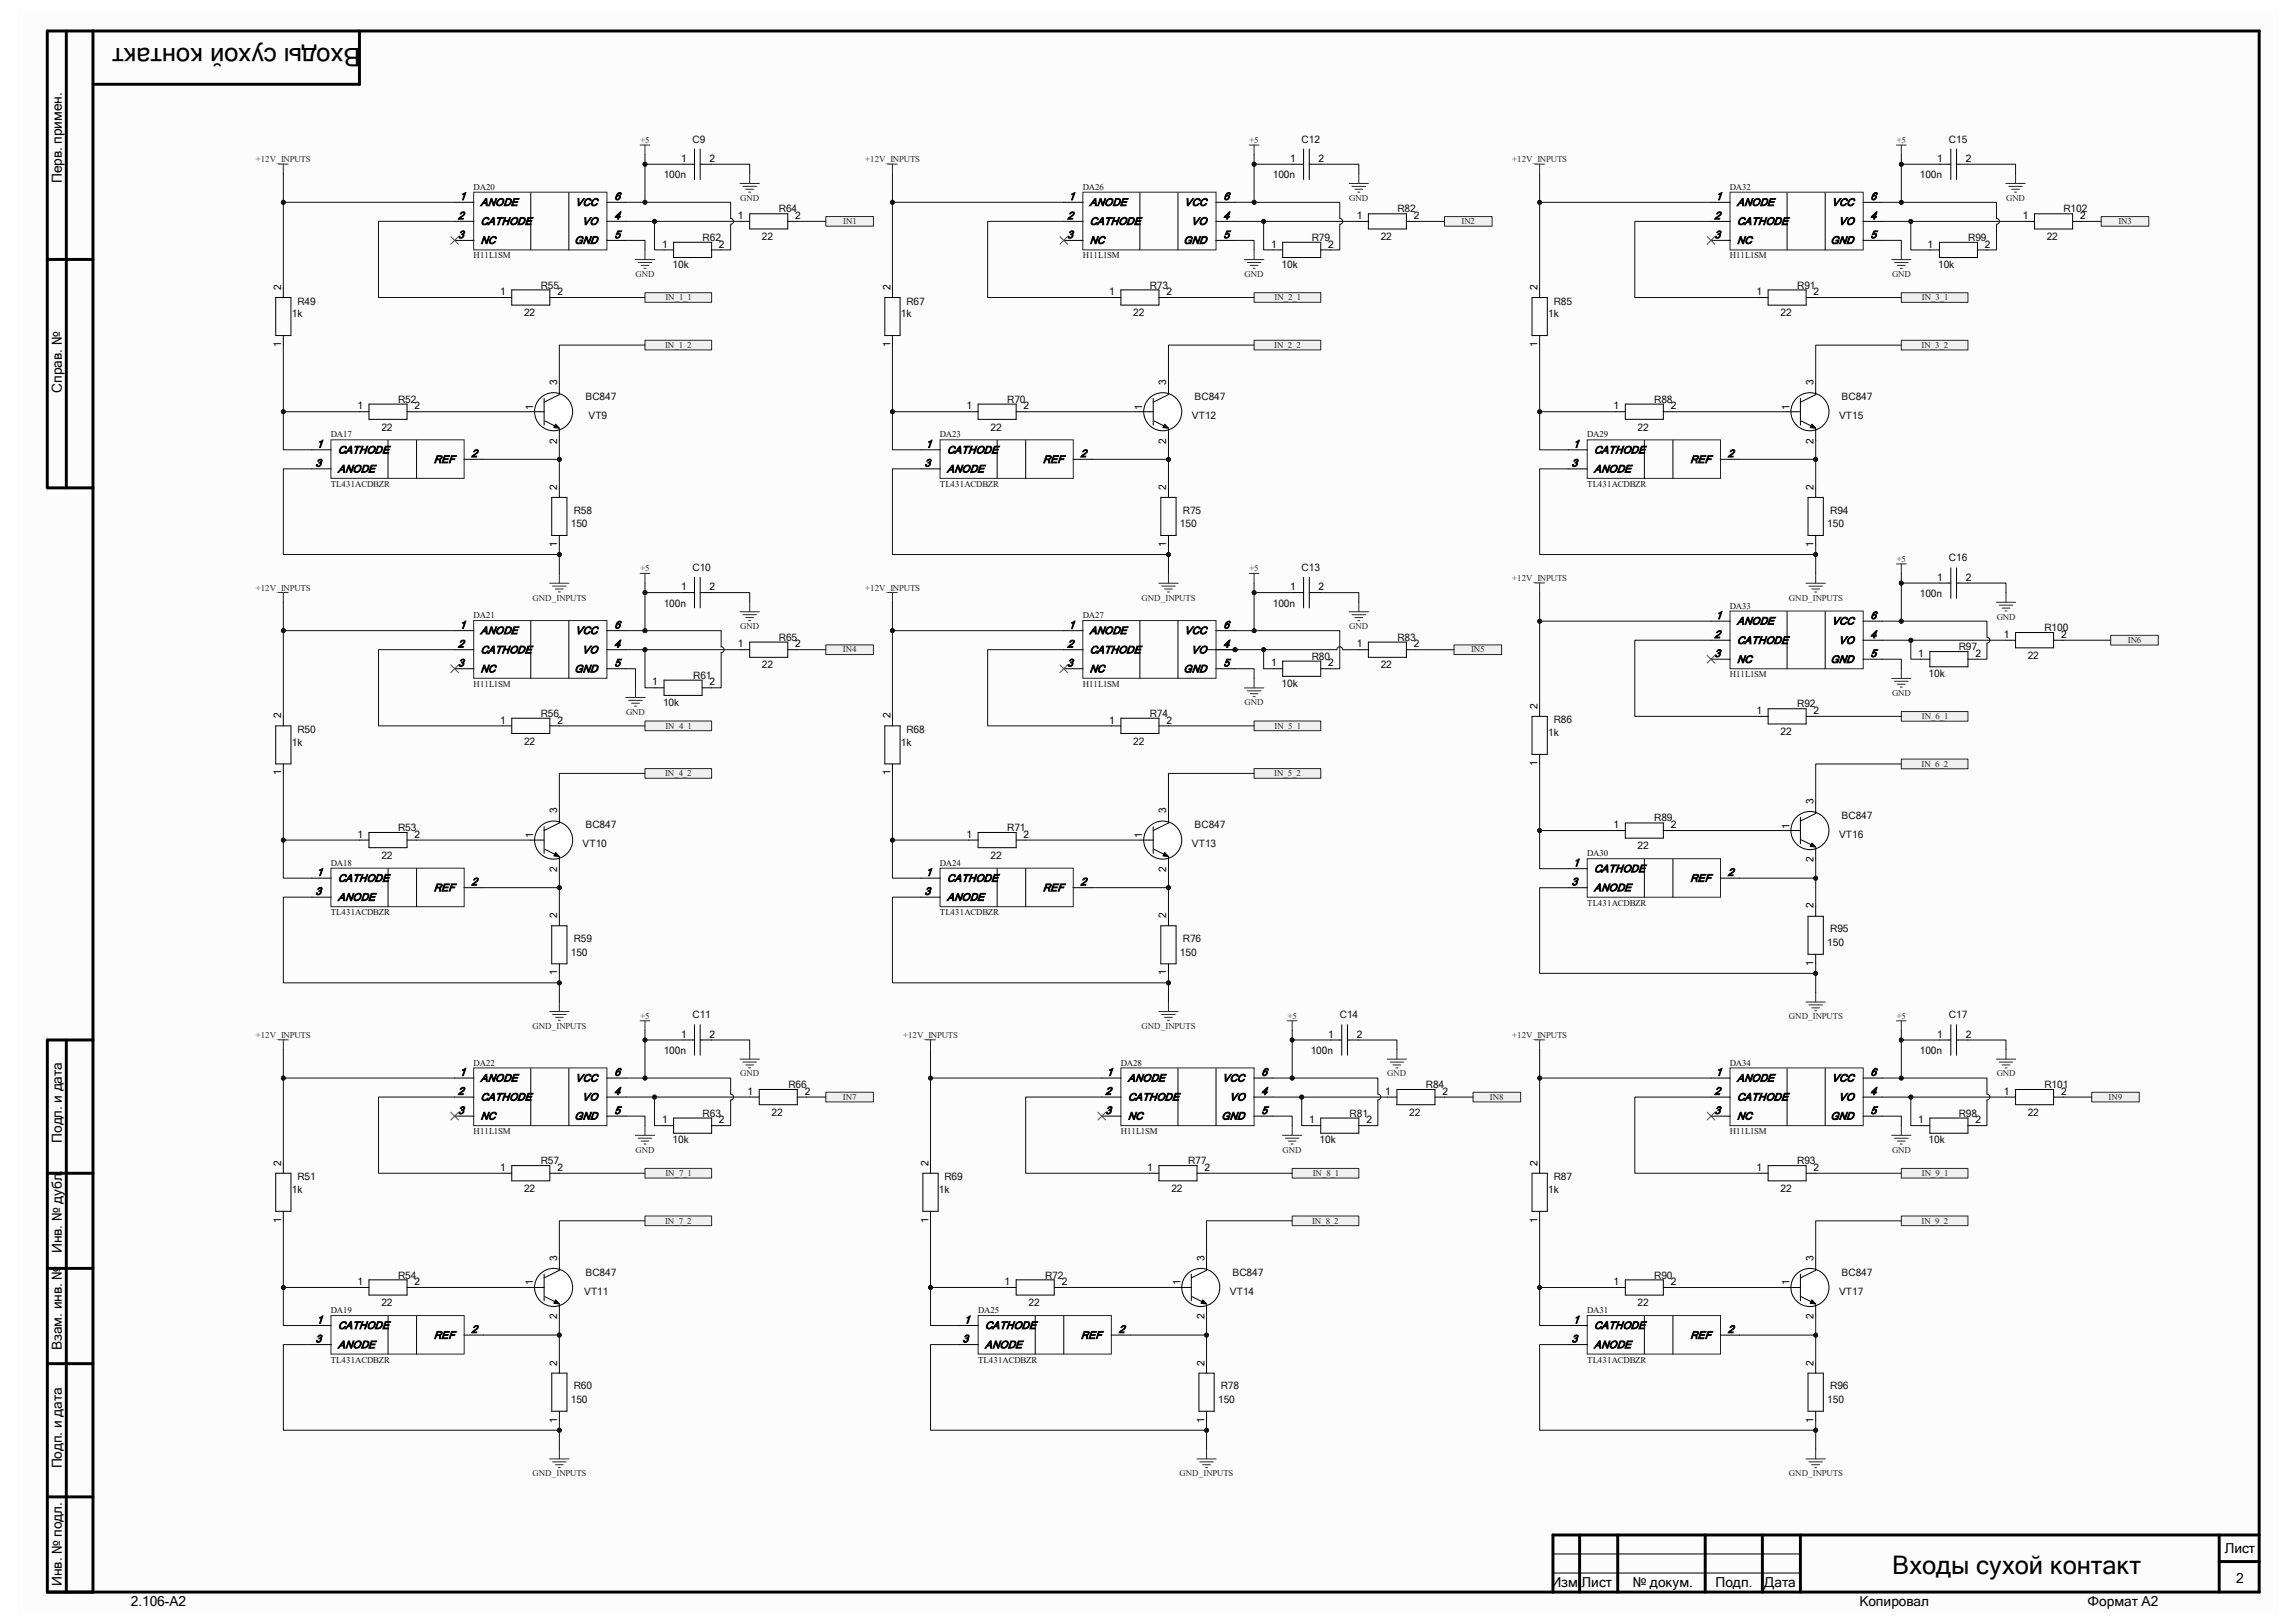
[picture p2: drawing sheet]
<svg xmlns="http://www.w3.org/2000/svg" width="297mm" height="210mm" viewBox="0 0 297 210" stroke-linecap="round" stroke-linejoin="round" font-family="sans-serif">
<defs><g id="words">
<g font-size="3.3">
<text x="46.7" y="6.3" transform="rotate(-180 46.7 6.3)">Входы сухой контакт</text>
<text x="244.9" y="203.7">Входы сухой контакт</text>
</g>
<g font-size="1.8">
<text x="8" y="23.7" transform="rotate(-90 8 23.7)">Перв. примен.</text>
<text x="8" y="50.8" transform="rotate(-90 8 50.8)">Справ. №</text>
<text x="8" y="147.9" transform="rotate(-90 8 147.9)">Подп. и дата</text>
<text x="8" y="162.2" transform="rotate(-90 8 162.2)">Инв. № дубл.</text>
<text x="8" y="174.7" transform="rotate(-90 8 174.7)">Взам. инв. №</text>
<text x="8" y="190" transform="rotate(-90 8 190)">Подп. и дата</text>
<text x="287.9" y="201">Лист</text>
<text x="8" y="205.2" transform="rotate(-90 8 205.2)">Инв. № подл.</text>
<text x="16.9" y="207.9">2.106-A2</text>
<text x="200.8" y="205.4">Изм.</text>
<text x="204.7" y="205.4">Лист</text>
<text x="211.3" y="205.4">№ докум.</text>
<text x="222" y="205.4">Подп.</text>
<text x="228.3" y="205.4">Дата</text>
<text x="240.6" y="207.9">Копировал</text>
<text x="270.2" y="207.9">Формат А2</text>
<text x="289.4" y="204.9">2</text>
</g>
<g font-size="1.4">
<text x="59.3" y="28.4">2</text>
<text x="59.5" y="25.9">1</text>
<text x="62.2" y="26.6">ANODE</text>
<text x="62.2" y="29.1">CATHODE</text>
<text x="74.5" y="26.6">VCC</text>
<text x="75.4" y="29.1">VO</text>
<text x="79.5" y="25.9">6</text>
<text x="79.5" y="28.4">4</text>
<text x="138.1" y="28.4">2</text>
<text x="138.3" y="25.9">1</text>
<text x="141" y="26.6">ANODE</text>
<text x="141" y="29.1">CATHODE</text>
<text x="153.3" y="26.6">VCC</text>
<text x="154.2" y="29.1">VO</text>
<text x="158.3" y="25.9">6</text>
<text x="158.3" y="28.4">4</text>
<text x="221.9" y="28.4">2</text>
<text x="222" y="25.9">1</text>
<text x="224.8" y="26.6">ANODE</text>
<text x="224.8" y="29.1">CATHODE</text>
<text x="237.1" y="26.6">VCC</text>
<text x="238" y="29.1">VO</text>
<text x="242.1" y="25.9">6</text>
<text x="242.1" y="28.4">4</text>
<text x="59.3" y="30.8">3</text>
<text x="62.2" y="31.5">NC</text>
<text x="74.3" y="31.5">GND</text>
<text x="79.5" y="30.8">5</text>
<text x="138.1" y="30.8">3</text>
<text x="141" y="31.5">NC</text>
<text x="153.2" y="31.5">GND</text>
<text x="158.3" y="30.8">5</text>
<text x="221.9" y="30.8">3</text>
<text x="224.8" y="31.5">NC</text>
<text x="236.9" y="31.5">GND</text>
<text x="242.1" y="30.8">5</text>
<text x="41" y="57.9">1</text>
<text x="43.7" y="58.7">CATHODE</text>
<text x="56.1" y="59.9">REF</text>
<text x="61" y="59.1">2</text>
<text x="119.8" y="57.9">1</text>
<text x="122.6" y="58.7">CATHODE</text>
<text x="135" y="59.9">REF</text>
<text x="139.8" y="59.1">2</text>
<text x="203.6" y="57.9">1</text>
<text x="206.3" y="58.7">CATHODE</text>
<text x="218.7" y="59.9">REF</text>
<text x="223.6" y="59.1">2</text>
<text x="40.8" y="60.4">3</text>
<text x="43.7" y="61.1">ANODE</text>
<text x="119.6" y="60.4">3</text>
<text x="122.6" y="61.1">ANODE</text>
<text x="203.4" y="60.4">3</text>
<text x="206.3" y="61.1">ANODE</text>
<text x="59.3" y="83.8">2</text>
<text x="59.5" y="81.3">1</text>
<text x="62.2" y="82">ANODE</text>
<text x="74.5" y="82">VCC</text>
<text x="79.5" y="81.3">6</text>
<text x="79.5" y="83.8">4</text>
<text x="138.1" y="83.8">2</text>
<text x="138.3" y="81.3">1</text>
<text x="141" y="82">ANODE</text>
<text x="153.3" y="82">VCC</text>
<text x="158.3" y="81.3">6</text>
<text x="158.3" y="83.8">4</text>
<text x="221.9" y="82.5">2</text>
<text x="222" y="80.1">1</text>
<text x="224.8" y="80.8">ANODE</text>
<text x="224.8" y="83.3">CATHODE</text>
<text x="237.1" y="80.8">VCC</text>
<text x="238" y="83.3">VO</text>
<text x="242.1" y="80.1">6</text>
<text x="242.1" y="82.5">4</text>
<text x="59.3" y="86.2">3</text>
<text x="62.2" y="84.5">CATHODE</text>
<text x="62.2" y="87">NC</text>
<text x="74.3" y="87">GND</text>
<text x="75.4" y="84.5">VO</text>
<text x="79.5" y="86.2">5</text>
<text x="138.1" y="86.2">3</text>
<text x="141" y="84.5">CATHODE</text>
<text x="141" y="87">NC</text>
<text x="153.2" y="87">GND</text>
<text x="154.2" y="84.5">VO</text>
<text x="158.3" y="86.2">5</text>
<text x="221.9" y="85">3</text>
<text x="224.8" y="85.8">NC</text>
<text x="236.9" y="85.8">GND</text>
<text x="242.1" y="85">5</text>
<text x="41" y="113.3">1</text>
<text x="119.8" y="113.3">1</text>
<text x="203.6" y="112.1">1</text>
<text x="206.3" y="112.9">CATHODE</text>
<text x="223.6" y="113.3">2</text>
<text x="40.8" y="115.8">3</text>
<text x="43.7" y="114.1">CATHODE</text>
<text x="43.7" y="116.5">ANODE</text>
<text x="56.1" y="115.3">REF</text>
<text x="61" y="114.6">2</text>
<text x="119.6" y="115.8">3</text>
<text x="122.6" y="114.1">CATHODE</text>
<text x="122.6" y="116.5">ANODE</text>
<text x="135" y="115.3">REF</text>
<text x="139.8" y="114.6">2</text>
<text x="203.4" y="114.6">3</text>
<text x="206.3" y="115.3">ANODE</text>
<text x="218.7" y="114.1">REF</text>
<text x="59.3" y="141.6">2</text>
<text x="59.5" y="139.2">1</text>
<text x="62.2" y="140">ANODE</text>
<text x="62.2" y="142.4">CATHODE</text>
<text x="74.5" y="140">VCC</text>
<text x="75.4" y="142.4">VO</text>
<text x="79.5" y="139.2">6</text>
<text x="79.5" y="141.6">4</text>
<text x="143" y="141.6">2</text>
<text x="143.2" y="139.2">1</text>
<text x="146" y="140">ANODE</text>
<text x="146" y="142.4">CATHODE</text>
<text x="158.2" y="140">VCC</text>
<text x="159.1" y="142.4">VO</text>
<text x="163.2" y="139.2">6</text>
<text x="163.2" y="141.6">4</text>
<text x="221.9" y="141.6">2</text>
<text x="222" y="139.2">1</text>
<text x="224.8" y="140">ANODE</text>
<text x="224.8" y="142.4">CATHODE</text>
<text x="237.1" y="140">VCC</text>
<text x="238" y="142.4">VO</text>
<text x="242.1" y="139.2">6</text>
<text x="242.1" y="141.6">4</text>
<text x="59.3" y="144.1">3</text>
<text x="62.2" y="144.9">NC</text>
<text x="74.3" y="144.9">GND</text>
<text x="79.5" y="144.1">5</text>
<text x="143" y="144.1">3</text>
<text x="146" y="144.9">NC</text>
<text x="158.1" y="144.9">GND</text>
<text x="163.2" y="144.1">5</text>
<text x="221.9" y="144.1">3</text>
<text x="224.8" y="144.9">NC</text>
<text x="236.9" y="144.9">GND</text>
<text x="242.1" y="144.1">5</text>
<text x="40.8" y="173.7">3</text>
<text x="41" y="171.2">1</text>
<text x="43.7" y="172">CATHODE</text>
<text x="56.1" y="173.2">REF</text>
<text x="61" y="172.5">2</text>
<text x="124.5" y="173.7">3</text>
<text x="124.8" y="171.2">1</text>
<text x="127.5" y="172">CATHODE</text>
<text x="139.9" y="173.2">REF</text>
<text x="144.8" y="172.5">2</text>
<text x="203.4" y="173.7">3</text>
<text x="203.6" y="171.2">1</text>
<text x="206.3" y="172">CATHODE</text>
<text x="218.7" y="173.2">REF</text>
<text x="223.6" y="172.5">2</text>
<text x="43.7" y="174.5">ANODE</text>
<text x="127.5" y="174.5">ANODE</text>
<text x="206.3" y="174.5">ANODE</text>
</g>
<g font-size="1.3" fill="#0e0e0e">
<text x="85.9" y="23.1">100n</text>
<text x="89.6" y="18.5">C9</text>
<text x="164.7" y="23.1">100n</text>
<text x="168.4" y="18.5">C12</text>
<text x="248.5" y="23.1">100n</text>
<text x="252.2" y="18.5">C15</text>
<text x="100.8" y="27.5">R64</text>
<text x="180.8" y="27.5">R82</text>
<text x="267" y="27.5">R102</text>
<text x="87" y="34.7">10k</text>
<text x="90.9" y="31.2">R62</text>
<text x="98.6" y="31.1">22</text>
<text x="165.9" y="34.7">10k</text>
<text x="169.8" y="31.2">R79</text>
<text x="178.7" y="31.1">22</text>
<text x="250.8" y="34.7">10k</text>
<text x="254.7" y="31.2">R99</text>
<text x="264.9" y="31.1">22</text>
<text x="37.8" y="41.1">1k</text>
<text x="38.5" y="39.4">R49</text>
<text x="67.8" y="40.9">22</text>
<text x="70" y="37.3">R55</text>
<text x="116.6" y="41.1">1k</text>
<text x="117.3" y="39.4">R67</text>
<text x="146.6" y="40.9">22</text>
<text x="148.8" y="37.3">R73</text>
<text x="200.4" y="41.1">1k</text>
<text x="201.1" y="39.4">R85</text>
<text x="230.4" y="40.9">22</text>
<text x="232.6" y="37.3">R91</text>
<text x="51.5" y="52.1">R52</text>
<text x="75.8" y="51.7">BC847</text>
<text x="130.3" y="52.1">R70</text>
<text x="154.6" y="51.7">BC847</text>
<text x="214.1" y="52.1">R88</text>
<text x="238.3" y="51.7">BC847</text>
<text x="49.4" y="55.7">22</text>
<text x="76.2" y="54.2">VT9</text>
<text x="128.2" y="55.7">22</text>
<text x="154.3" y="54.2">VT12</text>
<text x="211.9" y="55.7">22</text>
<text x="238" y="54.2">VT15</text>
<text x="73.9" y="68.2">150</text>
<text x="74.3" y="66.5">R58</text>
<text x="152.7" y="68.2">150</text>
<text x="153.1" y="66.5">R75</text>
<text x="236.5" y="68.2">150</text>
<text x="236.9" y="66.5">R94</text>
<text x="89.6" y="73.9">C10</text>
<text x="168.4" y="73.9">C13</text>
<text x="248.5" y="77.3">100n</text>
<text x="252.2" y="72.6">C16</text>
<text x="85.9" y="78.5">100n</text>
<text x="100.8" y="82.9">R65</text>
<text x="164.7" y="78.5">100n</text>
<text x="180.8" y="82.9">R83</text>
<text x="264.6" y="81.7">R100</text>
<text x="89.7" y="87.8">R61</text>
<text x="98.6" y="86.5">22</text>
<text x="165.9" y="88.9">10k</text>
<text x="169.8" y="85.3">R80</text>
<text x="178.7" y="86.5">22</text>
<text x="249.6" y="87.6">10k</text>
<text x="253.5" y="84.1">R97</text>
<text x="262.4" y="85.3">22</text>
<text x="38.5" y="94.8">R50</text>
<text x="70" y="92.8">R56</text>
<text x="85.8" y="91.3">10k</text>
<text x="117.3" y="94.8">R68</text>
<text x="148.8" y="92.8">R74</text>
<text x="200.4" y="95.3">1k</text>
<text x="201.1" y="93.6">R86</text>
<text x="230.4" y="95.1">22</text>
<text x="232.6" y="91.5">R92</text>
<text x="37.8" y="96.5">1k</text>
<text x="67.8" y="96.4">22</text>
<text x="116.6" y="96.5">1k</text>
<text x="146.6" y="96.4">22</text>
<text x="51.5" y="107.5">R53</text>
<text x="75.8" y="107.2">BC847</text>
<text x="130.3" y="107.5">R71</text>
<text x="154.6" y="107.2">BC847</text>
<text x="214.1" y="106.3">R89</text>
<text x="238.3" y="106">BC847</text>
<text x="49.4" y="111.1">22</text>
<text x="75.4" y="109.6">VT10</text>
<text x="128.2" y="111.1">22</text>
<text x="154.3" y="109.6">VT13</text>
<text x="211.9" y="109.9">22</text>
<text x="238" y="108.4">VT16</text>
<text x="73.9" y="123.7">150</text>
<text x="74.3" y="121.9">R59</text>
<text x="152.7" y="123.7">150</text>
<text x="153.1" y="121.9">R76</text>
<text x="236.5" y="122.4">150</text>
<text x="236.9" y="120.6">R95</text>
<text x="89.6" y="131.8">C11</text>
<text x="173.4" y="131.8">C14</text>
<text x="252.2" y="131.8">C17</text>
<text x="85.9" y="136.4">100n</text>
<text x="169.6" y="136.4">100n</text>
<text x="248.5" y="136.4">100n</text>
<text x="102" y="140.8">R66</text>
<text x="184.5" y="140.8">R84</text>
<text x="264.6" y="140.8">R101</text>
<text x="87" y="148">10k</text>
<text x="90.9" y="144.5">R63</text>
<text x="99.9" y="144.4">22</text>
<text x="170.8" y="148">10k</text>
<text x="174.7" y="144.5">R81</text>
<text x="182.4" y="144.4">22</text>
<text x="249.6" y="148">10k</text>
<text x="253.5" y="144.5">R98</text>
<text x="262.4" y="144.4">22</text>
<text x="37.8" y="154.4">1k</text>
<text x="38.5" y="152.7">R51</text>
<text x="67.8" y="154.3">22</text>
<text x="70" y="150.6">R57</text>
<text x="121.5" y="154.4">1k</text>
<text x="122.2" y="152.7">R69</text>
<text x="151.6" y="154.3">22</text>
<text x="153.8" y="150.6">R77</text>
<text x="200.4" y="154.4">1k</text>
<text x="201.1" y="152.7">R87</text>
<text x="230.4" y="154.3">22</text>
<text x="232.6" y="150.6">R93</text>
<text x="51.5" y="165.4">R54</text>
<text x="75.6" y="167.5">VT11</text>
<text x="75.8" y="165.1">BC847</text>
<text x="135.3" y="165.4">R72</text>
<text x="159.2" y="167.5">VT14</text>
<text x="159.5" y="165.1">BC847</text>
<text x="214.1" y="165.4">R90</text>
<text x="238" y="167.5">VT17</text>
<text x="238.3" y="165.1">BC847</text>
<text x="49.4" y="169">22</text>
<text x="133.1" y="169">22</text>
<text x="211.9" y="169">22</text>
<text x="74.3" y="179.8">R60</text>
<text x="158" y="179.8">R78</text>
<text x="236.9" y="179.8">R96</text>
<text x="73.9" y="181.5">150</text>
<text x="157.6" y="181.5">150</text>
<text x="236.5" y="181.5">150</text>
</g>
<g font-size="1.3">
<text x="88.1" y="21">1</text>
<text x="91.8" y="21">2</text>
<text x="167" y="21">1</text>
<text x="170.6" y="21">2</text>
<text x="250.7" y="21">1</text>
<text x="254.4" y="21">2</text>
<text x="95.5" y="28.4">1</text>
<text x="102.9" y="28.4">2</text>
<text x="175.6" y="28.4">1</text>
<text x="183" y="28.4">2</text>
<text x="261.8" y="28.4">1</text>
<text x="269.2" y="28.4">2</text>
<text x="85.7" y="32">1</text>
<text x="93" y="32">2</text>
<text x="164.5" y="32">1</text>
<text x="171.9" y="32">2</text>
<text x="249.5" y="32">1</text>
<text x="256.9" y="32">2</text>
<text x="36.4" y="37.5" transform="rotate(-90 36.4 37.5)">2</text>
<text x="64.7" y="38.2">1</text>
<text x="72.1" y="38.2">2</text>
<text x="115.2" y="37.5" transform="rotate(-90 115.2 37.5)">2</text>
<text x="143.6" y="38.2">1</text>
<text x="151" y="38.2">2</text>
<text x="199" y="37.5" transform="rotate(-90 199 37.5)">2</text>
<text x="227.3" y="38.2">1</text>
<text x="234.7" y="38.2">2</text>
<text x="36.4" y="44.9" transform="rotate(-90 36.4 44.9)">1</text>
<text x="115.2" y="44.9" transform="rotate(-90 115.2 44.9)">1</text>
<text x="199" y="44.9" transform="rotate(-90 199 44.9)">1</text>
<text x="46.3" y="53">1</text>
<text x="53.6" y="53">2</text>
<text x="69" y="53" transform="rotate(-90 69 53)">1</text>
<text x="72.1" y="49.8" transform="rotate(-90 72.1 49.8)">3</text>
<text x="125.1" y="53">1</text>
<text x="132.5" y="53">2</text>
<text x="147.8" y="53" transform="rotate(-90 147.8 53)">1</text>
<text x="150.9" y="49.8" transform="rotate(-90 150.9 49.8)">3</text>
<text x="208.8" y="53">1</text>
<text x="216.2" y="53">2</text>
<text x="231.6" y="53" transform="rotate(-90 231.6 53)">1</text>
<text x="234.7" y="49.8" transform="rotate(-90 234.7 49.8)">3</text>
<text x="72.1" y="57.4" transform="rotate(-90 72.1 57.4)">2</text>
<text x="150.9" y="57.4" transform="rotate(-90 150.9 57.4)">2</text>
<text x="234.7" y="57.4" transform="rotate(-90 234.7 57.4)">2</text>
<text x="72.1" y="63.4" transform="rotate(-90 72.1 63.4)">2</text>
<text x="150.9" y="63.4" transform="rotate(-90 150.9 63.4)">2</text>
<text x="234.7" y="63.4" transform="rotate(-90 234.7 63.4)">2</text>
<text x="72.1" y="70.8" transform="rotate(-90 72.1 70.8)">1</text>
<text x="150.9" y="70.8" transform="rotate(-90 150.9 70.8)">1</text>
<text x="234.7" y="70.8" transform="rotate(-90 234.7 70.8)">1</text>
<text x="88.1" y="76.4">1</text>
<text x="91.8" y="76.4">2</text>
<text x="167" y="76.4">1</text>
<text x="170.6" y="76.4">2</text>
<text x="250.7" y="75.1">1</text>
<text x="254.4" y="75.1">2</text>
<text x="95.5" y="83.8">1</text>
<text x="102.9" y="83.8">2</text>
<text x="175.6" y="83.8">1</text>
<text x="183" y="83.8">2</text>
<text x="259.3" y="82.5">1</text>
<text x="266.7" y="82.5">2</text>
<text x="84.4" y="88.7">1</text>
<text x="91.8" y="88.7">2</text>
<text x="164.5" y="86.2">1</text>
<text x="171.9" y="86.2">2</text>
<text x="248.2" y="85">1</text>
<text x="255.7" y="85">2</text>
<text x="36.4" y="92.9" transform="rotate(-90 36.4 92.9)">2</text>
<text x="64.7" y="93.6">1</text>
<text x="72.1" y="93.6">2</text>
<text x="115.2" y="92.9" transform="rotate(-90 115.2 92.9)">2</text>
<text x="143.6" y="93.6">1</text>
<text x="151" y="93.6">2</text>
<text x="199" y="91.7" transform="rotate(-90 199 91.7)">2</text>
<text x="227.3" y="92.4">1</text>
<text x="234.7" y="92.4">2</text>
<text x="36.4" y="100.3" transform="rotate(-90 36.4 100.3)">1</text>
<text x="115.2" y="100.3" transform="rotate(-90 115.2 100.3)">1</text>
<text x="199" y="99.1" transform="rotate(-90 199 99.1)">1</text>
<text x="72.1" y="105.2" transform="rotate(-90 72.1 105.2)">3</text>
<text x="150.9" y="105.2" transform="rotate(-90 150.9 105.2)">3</text>
<text x="208.8" y="107.2">1</text>
<text x="216.2" y="107.2">2</text>
<text x="231.6" y="107.2" transform="rotate(-90 231.6 107.2)">1</text>
<text x="234.7" y="104" transform="rotate(-90 234.7 104)">3</text>
<text x="46.3" y="108.4">1</text>
<text x="53.6" y="108.4">2</text>
<text x="69" y="108.5" transform="rotate(-90 69 108.5)">1</text>
<text x="72.1" y="112.8" transform="rotate(-90 72.1 112.8)">2</text>
<text x="125.1" y="108.4">1</text>
<text x="132.5" y="108.4">2</text>
<text x="147.8" y="108.5" transform="rotate(-90 147.8 108.5)">1</text>
<text x="150.9" y="112.8" transform="rotate(-90 150.9 112.8)">2</text>
<text x="234.7" y="111.6" transform="rotate(-90 234.7 111.6)">2</text>
<text x="72.1" y="118.8" transform="rotate(-90 72.1 118.8)">2</text>
<text x="150.9" y="118.8" transform="rotate(-90 150.9 118.8)">2</text>
<text x="234.7" y="117.6" transform="rotate(-90 234.7 117.6)">2</text>
<text x="234.7" y="125" transform="rotate(-90 234.7 125)">1</text>
<text x="72.1" y="126.2" transform="rotate(-90 72.1 126.2)">1</text>
<text x="150.9" y="126.2" transform="rotate(-90 150.9 126.2)">1</text>
<text x="88.1" y="134.3">1</text>
<text x="91.8" y="134.3">2</text>
<text x="171.9" y="134.3">1</text>
<text x="175.6" y="134.3">2</text>
<text x="250.7" y="134.3">1</text>
<text x="254.4" y="134.3">2</text>
<text x="96.7" y="141.6">1</text>
<text x="104.1" y="141.6">2</text>
<text x="179.3" y="141.6">1</text>
<text x="186.7" y="141.6">2</text>
<text x="259.3" y="141.6">1</text>
<text x="266.7" y="141.6">2</text>
<text x="85.7" y="145.4">1</text>
<text x="93" y="145.4">2</text>
<text x="169.4" y="145.4">1</text>
<text x="176.8" y="145.4">2</text>
<text x="248.2" y="145.4">1</text>
<text x="255.7" y="145.4">2</text>
<text x="36.4" y="150.8" transform="rotate(-90 36.4 150.8)">2</text>
<text x="64.7" y="151.5">1</text>
<text x="72.1" y="151.5">2</text>
<text x="120.1" y="150.8" transform="rotate(-90 120.1 150.8)">2</text>
<text x="148.5" y="151.5">1</text>
<text x="155.9" y="151.5">2</text>
<text x="199" y="150.8" transform="rotate(-90 199 150.8)">2</text>
<text x="227.3" y="151.5">1</text>
<text x="234.7" y="151.5">2</text>
<text x="36.4" y="158.2" transform="rotate(-90 36.4 158.2)">1</text>
<text x="120.1" y="158.2" transform="rotate(-90 120.1 158.2)">1</text>
<text x="199" y="158.2" transform="rotate(-90 199 158.2)">1</text>
<text x="46.3" y="166.3">1</text>
<text x="53.6" y="166.3">2</text>
<text x="69" y="166.3" transform="rotate(-90 69 166.3)">1</text>
<text x="72.1" y="163.1" transform="rotate(-90 72.1 163.1)">3</text>
<text x="130" y="166.3">1</text>
<text x="137.4" y="166.3">2</text>
<text x="152.8" y="166.3" transform="rotate(-90 152.8 166.3)">1</text>
<text x="155.9" y="163.1" transform="rotate(-90 155.9 163.1)">3</text>
<text x="208.8" y="166.3">1</text>
<text x="216.2" y="166.3">2</text>
<text x="231.6" y="166.3" transform="rotate(-90 231.6 166.3)">1</text>
<text x="234.7" y="163.1" transform="rotate(-90 234.7 163.1)">3</text>
<text x="72.1" y="170.7" transform="rotate(-90 72.1 170.7)">2</text>
<text x="155.9" y="170.7" transform="rotate(-90 155.9 170.7)">2</text>
<text x="234.7" y="170.7" transform="rotate(-90 234.7 170.7)">2</text>
<text x="72.1" y="176.7" transform="rotate(-90 72.1 176.7)">2</text>
<text x="155.9" y="176.7" transform="rotate(-90 155.9 176.7)">2</text>
<text x="234.7" y="176.7" transform="rotate(-90 234.7 176.7)">2</text>
<text x="72.1" y="184.1" transform="rotate(-90 72.1 184.1)">1</text>
<text x="155.9" y="184.1" transform="rotate(-90 155.9 184.1)">1</text>
<text x="234.7" y="184.1" transform="rotate(-90 234.7 184.1)">1</text>
</g>
<g font-size="1.1" fill="#262626">
<text x="33.1" y="21">+12V_INPUTS</text>
<text x="82.9" y="18.5">+5</text>
<text x="112" y="21">+12V_INPUTS</text>
<text x="161.7" y="18.5">+5</text>
<text x="195.7" y="21">+12V_INPUTS</text>
<text x="245.5" y="18.5">+5</text>
<text x="95.8" y="26">GND</text>
<text x="109.1" y="29">IN1</text>
<text x="174.6" y="26">GND</text>
<text x="189.1" y="29">IN2</text>
<text x="259.6" y="26">GND</text>
<text x="274.2" y="29">IN3</text>
<text x="82.3" y="35.8">GND</text>
<text x="161.1" y="35.8">GND</text>
<text x="244.9" y="35.8">GND</text>
<text x="86.1" y="38.9">IN_1_1</text>
<text x="164.9" y="38.9">IN_2_1</text>
<text x="248.7" y="38.9">IN_3_1</text>
<text x="86.1" y="45">IN_1_2</text>
<text x="164.9" y="45">IN_2_2</text>
<text x="248.7" y="45">IN_3_2</text>
<text x="33.1" y="76.4">+12V_INPUTS</text>
<text x="68.9" y="77.7">GND_INPUTS</text>
<text x="82.9" y="73.9">+5</text>
<text x="112" y="76.4">+12V_INPUTS</text>
<text x="147.7" y="77.7">GND_INPUTS</text>
<text x="161.7" y="73.9">+5</text>
<text x="195.7" y="75.2">+12V_INPUTS</text>
<text x="231.5" y="77.7">GND_INPUTS</text>
<text x="245.5" y="72.7">+5</text>
<text x="95.8" y="81.4">GND</text>
<text x="174.6" y="81.4">GND</text>
<text x="258.4" y="80.2">GND</text>
<text x="275.4" y="83.2">IN6</text>
<text x="109.1" y="84.4">IN4</text>
<text x="190.4" y="84.4">IN5</text>
<text x="81" y="92.5">GND</text>
<text x="86.1" y="94.3">IN_4_1</text>
<text x="161.1" y="91.3">GND</text>
<text x="164.9" y="94.3">IN_5_1</text>
<text x="244.9" y="90">GND</text>
<text x="248.7" y="93">IN_6_1</text>
<text x="86.1" y="100.5">IN_4_2</text>
<text x="164.9" y="100.5">IN_5_2</text>
<text x="248.7" y="99.2">IN_6_2</text>
<text x="82.9" y="131.8">+5</text>
<text x="166.7" y="131.8">+5</text>
<text x="231.5" y="131.9">GND_INPUTS</text>
<text x="245.5" y="131.8">+5</text>
<text x="33.1" y="134.3">+12V_INPUTS</text>
<text x="68.9" y="133.1">GND_INPUTS</text>
<text x="116.9" y="134.3">+12V_INPUTS</text>
<text x="147.7" y="133.1">GND_INPUTS</text>
<text x="195.7" y="134.3">+12V_INPUTS</text>
<text x="95.8" y="139.3">GND</text>
<text x="109.1" y="142.3">IN7</text>
<text x="179.5" y="139.3">GND</text>
<text x="192.8" y="142.3">IN8</text>
<text x="258.4" y="139.3">GND</text>
<text x="272.9" y="142.3">IN9</text>
<text x="82.3" y="149.1">GND</text>
<text x="166" y="149.1">GND</text>
<text x="244.9" y="149.1">GND</text>
<text x="86.1" y="152.2">IN_7_1</text>
<text x="169.9" y="152.2">IN_8_1</text>
<text x="248.7" y="152.2">IN_9_1</text>
<text x="86.1" y="158.3">IN_7_2</text>
<text x="169.8" y="158.3">IN_8_2</text>
<text x="248.7" y="158.3">IN_9_2</text>
<text x="68.9" y="191">GND_INPUTS</text>
<text x="152.7" y="191">GND_INPUTS</text>
<text x="231.5" y="191">GND_INPUTS</text>
</g>
<g font-size="1.1" fill="#0e0e0e">
<text x="61.3" y="24.6">DA20</text>
<text x="140.1" y="24.6">DA26</text>
<text x="223.9" y="24.6">DA32</text>
<text x="61.3" y="33.4">H11L1SM</text>
<text x="140.1" y="33.4">H11L1SM</text>
<text x="223.9" y="33.4">H11L1SM</text>
<text x="42.8" y="56.6">DA17</text>
<text x="121.6" y="56.6">DA23</text>
<text x="205.4" y="56.6">DA29</text>
<text x="42.8" y="63">TL431ACDBZR</text>
<text x="121.6" y="63">TL431ACDBZR</text>
<text x="205.4" y="63">TL431ACDBZR</text>
<text x="61.3" y="80">DA21</text>
<text x="140.1" y="80">DA27</text>
<text x="223.9" y="78.7">DA33</text>
<text x="61.3" y="88.9">H11L1SM</text>
<text x="140.1" y="88.9">H11L1SM</text>
<text x="223.9" y="87.6">H11L1SM</text>
<text x="42.8" y="112">DA18</text>
<text x="121.6" y="112">DA24</text>
<text x="205.4" y="110.8">DA30</text>
<text x="42.8" y="118.4">TL431ACDBZR</text>
<text x="121.6" y="118.4">TL431ACDBZR</text>
<text x="205.4" y="117.2">TL431ACDBZR</text>
<text x="61.3" y="137.9">DA22</text>
<text x="145" y="137.9">DA28</text>
<text x="223.9" y="137.9">DA34</text>
<text x="61.3" y="146.8">H11L1SM</text>
<text x="145" y="146.8">H11L1SM</text>
<text x="223.9" y="146.8">H11L1SM</text>
<text x="42.8" y="169.9">DA19</text>
<text x="126.6" y="169.9">DA25</text>
<text x="205.4" y="169.9">DA31</text>
<text x="42.8" y="176.3">TL431ACDBZR</text>
<text x="126.6" y="176.3">TL431ACDBZR</text>
<text x="205.4" y="176.3">TL431ACDBZR</text>
</g>
</g></defs>
<path d="M2.2 1.5h292.6v207h-292.6z" fill-rule="evenodd" fill="#fcfcfc"/>
<g fill="none" stroke="#000" stroke-width=".38">
<path d="M8.6 4v59.1M12 4v202M46.5 4v6.9h-34.5M6.1 33.6h5.9M12 63.1h-5.9v-59.1h286.3v202h-286.3v-71.4M6.1 134.6h5.9M8.6 134.6v71.4M6.1 151.8h5.9M6.1 164.1h5.9M6.1 176.5h5.9M6.1 193.7h5.9M204.4 198.6v7.4"/>
<path d="M209.4 198.6v7.4M220.7 198.6v7.4M228.1 198.6v7.4M233 198.6v7.4M287.2 198.6v7.4M292.4 198.6h-91.4v7.4M287.2 202.1h5.2"/>
</g>
<path d="M201 203.5h32M201 201.1h32" fill="none" stroke="#000" stroke-width=".13"/>
<circle cx="71.6" cy="53.3" r="2.46" fill="#fefefe"/>
<g fill="none" stroke="#000" stroke-width=".13">
<path d="M35.7 38.5h2v4.9h-2zM36.7 37.3v1.2M36.7 43.4v1.3M40.4 58.2h2.5M46.5 53.3h1.3M47.8 52.3h4.9v2h-4.9zM50.2 57v4.9M52.7 53.3h1.2M53.9 57v4.9M60 59.4h2.5M68.7 53.3h1.7M70.4 51.6v3.4"/>
<path d="M70.5 54.5l1.7 .8M71.9 54.9l.5 .5-.7-.1zM72.4 49.6v1.5l-2 .9M72.4 55.5v1.5M40.4 60.7h2.5M71.4 64.4h2v4.9h-2zM72.4 63.1v1.3M72.4 69.3v1.2"/>
<circle cx="71.6" cy="53.3" r="2.46"/>
</g>
<path d="M71.9 54.9l.5 .5-.7-.1z" fill="#000"/>
<path d="M36 21.2h1.3M36.7 21.2v1.3M42.8 56.9h17.3v5h-17.3zM71.1 75.5h2.5M71.5 75.8h1.8M71.9 76.2h1M72.3 76.6h.2M72.4 74.2v1.3" fill="none" stroke="#262626" stroke-width=".13"/>
<path d="M83.5 44h8.6v1.3h-8.6z" fill-rule="evenodd" fill="#f0f0f0"/>
<path d="M83.5 44h8.6v1.3h-8.6z" fill="none" stroke="#262626" stroke-width=".13"/>
<path d="M83.5 37.9h8.6v1.2h-8.6z" fill-rule="evenodd" fill="#f0f0f0"/>
<g fill="none" stroke="#262626" stroke-width=".13">
<path d="M82.8 18.8h1.3M83.5 18.8v1.2M61.3 24.9h17.2v7.4h-17.2zM82.2 33.6h2.5M82.6 34h1.7M83 34.3h1M83.3 34.7h.3M83.5 37.9h8.6v1.2h-8.6zM83.5 32.3v1.3M95.8 23.7h2.5M96.1 24.1h1.8M96.5 24.5h1"/>
<path d="M96.9 24.9h.2M97 22.5v1.2"/>
</g>
<g fill="none" stroke="#000" stroke-width=".13">
<path d="M89.9 19.3v3.9M90.6 19.3v3.9M58.8 26.2h2.5M58.8 28.6h2.5M58.8 31.1h2.5M65 38.5h1.2M66.2 37.5h5v2h-5zM68.7 24.9v7.4M71.2 38.5h1.2M73.6 24.9v7.4M78.5 26.2h2.5M78.5 28.6h2.5"/>
<path d="M78.5 31.1h2.5M88.4 21.3h1.5M90.6 21.3h1.5M95.8 28.6h1.2M97 27.7h4.9v1.9h-4.9zM101.9 28.6h1.3"/>
</g>
<path d="M58.3 30.6l1 1M59.3 30.6l-1 1" fill="none" stroke="#4c4c4c" stroke-width=".13"/>
<circle cx="150.5" cy="53.3" r="2.46" fill="#fefefe"/>
<g fill="none" stroke="#000" stroke-width=".13">
<path d="M114.5 38.5h2v4.9h-2zM115.5 37.3v1.2M115.5 43.4v1.3M119.2 58.2h2.5M125.3 53.3h1.3M126.6 52.3h4.9v2h-4.9zM129 57v4.9M131.5 53.3h1.2M132.7 57v4.9M138.9 59.4h2.5M147.5 53.3h1.7M149.2 51.6v3.4"/>
<path d="M149.3 54.5l1.8 .8M150.7 54.9l.5 .5-.7-.1zM151.2 49.6v1.5l-2 .9M151.2 55.5v1.5M119.2 60.7h2.5M150.2 64.4h2v4.9h-2zM151.2 63.1v1.3M151.2 69.3v1.2"/>
<circle cx="150.5" cy="53.3" r="2.46"/>
</g>
<path d="M150.7 54.9l.5 .5-.7-.1z" fill="#000"/>
<path d="M114.9 21.2h1.2M115.5 21.2v1.3M121.7 56.9h17.2v5h-17.2zM150 75.5h2.5M150.3 75.8h1.8M150.7 76.2h1M151.1 76.6h.2M151.2 74.2v1.3" fill="none" stroke="#262626" stroke-width=".13"/>
<path d="M162.3 44h8.6v1.3h-8.6z" fill-rule="evenodd" fill="#f0f0f0"/>
<path d="M162.3 44h8.6v1.3h-8.6z" fill="none" stroke="#262626" stroke-width=".13"/>
<path d="M162.3 37.9h8.6v1.2h-8.6z" fill-rule="evenodd" fill="#f0f0f0"/>
<g fill="none" stroke="#262626" stroke-width=".13">
<path d="M161.7 18.8h1.2M162.3 18.8v1.2M140.1 24.9h17.3v7.4h-17.3zM161.1 33.6h2.5M161.4 34h1.8M161.8 34.3h1M162.2 34.7h.2M162.3 37.9h8.6v1.2h-8.6zM162.3 32.3v1.3M174.6 23.7h2.5M175 24.1h1.7M175.4 24.5h1"/>
<path d="M175.7 24.9h.3M175.9 22.5v1.2"/>
</g>
<g fill="none" stroke="#000" stroke-width=".13">
<path d="M168.7 19.3v3.9M169.4 19.3v3.9M137.7 26.2h2.5M137.7 28.6h2.5M137.7 31.1h2.5M143.8 38.5h1.3M145.1 37.5h4.9v2h-4.9zM147.5 25v7.3M150 38.5h1.2M152.4 25v7.3M157.3 26.2h2.5M157.3 28.6h2.5"/>
<path d="M157.3 31.1h2.5M167.2 21.3h1.5M169.4 21.3h1.5M175.9 28.6h1.2M177.1 27.7h4.9v1.9h-4.9zM182 28.6h1.2"/>
</g>
<path d="M137.2 30.6l1 1M138.2 30.6l-1 1" fill="none" stroke="#4c4c4c" stroke-width=".13"/>
<circle cx="234.2" cy="53.3" r="2.46" fill="#fefefe"/>
<g fill="none" stroke="#000" stroke-width=".13">
<path d="M198.3 38.5h1.9v4.9h-1.9zM199.3 37.3v1.2M199.3 43.4v1.3M203 58.2h2.5M209.1 53.3h1.2M210.3 52.3h5v2h-5zM212.8 57v4.9M215.3 53.3h1.2M216.5 57v4.9M222.6 59.4h2.5M231.3 53.3h1.7M233 51.6v3.4"/>
<path d="M233.1 54.5l1.7 .8M234.5 54.9l.5 .5-.7-.1zM235 49.6v1.5l-2 .9M235 55.5v1.5M203 60.7h2.5M234 64.4h2v4.9h-2zM235 63.1v1.3M235 69.3v1.2"/>
<circle cx="234.2" cy="53.3" r="2.46"/>
</g>
<path d="M234.5 54.9l.5 .5-.7-.1z" fill="#000"/>
<path d="M198.6 21.2h1.3M199.3 21.2v1.3M205.4 56.9h17.3v5h-17.3zM233.7 75.5h2.5M234.1 75.9h1.7M234.5 76.2h1M234.9 76.6h.2M235 74.2v1.3" fill="none" stroke="#262626" stroke-width=".13"/>
<path d="M246.1 44h8.6v1.3h-8.6z" fill-rule="evenodd" fill="#f0f0f0"/>
<path d="M246.1 44h8.6v1.3h-8.6z" fill="none" stroke="#262626" stroke-width=".13"/>
<path d="M246.1 37.9h8.6v1.2h-8.6z" fill-rule="evenodd" fill="#f0f0f0"/>
<g fill="none" stroke="#262626" stroke-width=".13">
<path d="M245.4 18.8h1.3M246.1 18.8v1.2M223.9 24.9h17.2v7.4h-17.2zM244.8 33.6h2.5M245.2 34h1.7M245.6 34.3h1M245.9 34.7h.3M246.1 37.9h8.6v1.2h-8.6zM246.1 32.3v1.3M259.6 23.7h2.5M260 24.1h1.7M260.3 24.5h1"/>
<path d="M260.7 24.9h.3M260.8 22.5v1.2"/>
</g>
<g fill="none" stroke="#000" stroke-width=".13">
<path d="M252.5 19.3v3.9M253.2 19.3v3.9M221.4 26.2h2.5M221.4 28.6h2.5M221.4 31.1h2.5M227.6 38.5h1.2M228.8 37.5h4.9v2h-4.9zM231.3 25v7.3M233.7 38.5h1.3M236.2 25v7.3M241.1 26.2h2.5M241.1 28.6h2.5"/>
<path d="M241.1 31.1h2.5M251 21.3h1.5M253.2 21.3h1.5M262.1 28.6h1.2M263.3 27.7h4.9v1.9h-4.9zM268.2 28.6h1.3"/>
</g>
<path d="M220.9 30.6l1 1M221.9 30.6l-1 1" fill="none" stroke="#4c4c4c" stroke-width=".13"/>
<circle cx="71.6" cy="108.7" r="2.46" fill="#fefefe"/>
<g fill="none" stroke="#000" stroke-width=".13">
<path d="M35.7 93.9h2v5h-2zM36.7 92.7v1.2M36.7 98.9v1.2M40.4 113.6h2.5M40.4 116.1h2.5M46.5 108.7h1.3M47.8 107.7h4.9v2h-4.9zM50.2 112.4v4.9M52.7 108.7h1.2M53.9 112.4v4.9M60 114.9h2.5M68.7 108.7h1.7"/>
<path d="M70.4 107v3.4M70.5 109.9l1.7 .9M71.4 119.8h2v4.9h-2zM71.9 110.3l.5 .5h-.7zM72.4 105v1.5l-2 1M72.4 110.9v1.5M72.4 118.6v1.2M72.4 124.7v1.2"/>
<circle cx="71.6" cy="108.7" r="2.46"/>
</g>
<path d="M71.9 110.3l.5 .5h-.7z" fill="#000"/>
<path d="M36 76.7h1.3M36.7 76.7v1.2M42.8 112.3h17.3v5h-17.3zM71.1 130.9h2.5M71.5 131.3h1.8M71.9 131.6h1M72.3 132h.2M72.4 129.6v1.3" fill="none" stroke="#262626" stroke-width=".13"/>
<path d="M83.5 99.5h8.6v1.2h-8.6z" fill-rule="evenodd" fill="#f0f0f0"/>
<path d="M83.5 99.5h8.6v1.2h-8.6z" fill="none" stroke="#262626" stroke-width=".13"/>
<path d="M83.5 93.3h8.6v1.3h-8.6z" fill-rule="evenodd" fill="#f0f0f0"/>
<g fill="none" stroke="#262626" stroke-width=".13">
<path d="M82.8 74.2h1.3M83.5 74.2v1.2M95.8 79.2h2.5M96.1 79.5h1.8M96.5 79.9h1M97 77.9v1.3M61.3 80.3h17.2v7.5h-17.2zM81 90.2h2.5M81.4 90.6h1.7M81.7 91h1M82.1 91.4h.3M82.2 89v1.2"/>
<path d="M83.5 93.3h8.6v1.3h-8.6zM96.9 80.3h.2"/>
</g>
<g fill="none" stroke="#000" stroke-width=".13">
<path d="M88.4 76.7h1.5M89.9 74.7v4M90.6 76.7h1.5M90.6 74.7v4M58.8 81.6h2.5M58.8 84.1h2.5M58.8 86.5h2.5M65 93.9h1.2M66.2 92.9h5v2h-5zM68.7 80.4v7.4M71.2 93.9h1.2M73.6 80.4v7.4"/>
<path d="M78.5 81.6h2.5M78.5 84.1h2.5M78.5 86.5h2.5M95.8 84.1h1.2M97 83.1h4.9v2h-4.9zM101.9 84.1h1.3"/>
</g>
<path d="M58.3 86l1 1M59.3 86l-1 1" fill="none" stroke="#4c4c4c" stroke-width=".13"/>
<circle cx="150.5" cy="108.7" r="2.46" fill="#fefefe"/>
<g fill="none" stroke="#000" stroke-width=".13">
<path d="M114.5 93.9h2v5h-2zM115.5 92.7v1.2M115.5 98.9v1.2M119.2 113.6h2.5M119.2 116.1h2.5M125.3 108.7h1.3M126.6 107.7h4.9v2h-4.9zM129 112.4v4.9M131.5 108.7h1.2M132.7 112.4v4.9M138.9 114.9h2.5M147.5 108.7h1.7"/>
<path d="M149.2 107v3.4M149.3 109.9l1.8 .9M150.2 119.8h2v4.9h-2zM150.7 110.3l.5 .5h-.7zM151.2 105v1.5l-2 1M151.2 110.9v1.5M151.2 118.6v1.2M151.2 124.7v1.2"/>
<circle cx="150.5" cy="108.7" r="2.46"/>
</g>
<path d="M150.7 110.3l.5 .5h-.7z" fill="#000"/>
<path d="M114.9 76.7h1.2M115.5 76.7v1.2M121.7 112.3h17.2v5h-17.2zM150 130.9h2.5M150.3 131.3h1.8M150.7 131.6h1M151.1 132h.2M151.2 129.6v1.3" fill="none" stroke="#262626" stroke-width=".13"/>
<path d="M162.3 99.5h8.6v1.2h-8.6z" fill-rule="evenodd" fill="#f0f0f0"/>
<path d="M162.3 99.5h8.6v1.2h-8.6z" fill="none" stroke="#262626" stroke-width=".13"/>
<path d="M162.3 93.3h8.6v1.3h-8.6z" fill-rule="evenodd" fill="#f0f0f0"/>
<path d="M162.3 93.3h8.6v1.3h-8.6z" fill="none" stroke="#262626" stroke-width=".13"/>
<circle cx="159.8" cy="84.1" r=".25" fill="#0e0e0e"/>
<circle cx="159.8" cy="84.1" r=".25" fill="none" stroke="#0e0e0e" stroke-width=".13"/>
<path d="M140.1 80.3h17.3v7.5h-17.3z" fill="none" stroke="#262626" stroke-width=".13"/>
<path d="M137.7 81.6h2.5M137.7 84.1h2.5M137.7 86.5h2.5M157.3 81.6h2.5M157.3 84.1h2.5M157.3 86.5h2.5" fill="none" stroke="#000" stroke-width=".13"/>
<circle cx="159.8" cy="84.1" r=".25" fill="#0e0e0e"/>
<circle cx="159.8" cy="84.1" r=".25" fill="none" stroke="#0e0e0e" stroke-width=".13"/>
<path d="M167.2 76.7h1.5M168.7 74.7v4M169.4 76.7h1.5M169.4 74.7v4M143.8 93.9h1.3M145.1 92.9h4.9v2h-4.9zM147.5 80.4v7.4M150 93.9h1.2M152.4 80.4v7.4M175.9 84.1h1.2M177.1 83.1h4.9v2h-4.9zM182 84.1h1.2" fill="none" stroke="#000" stroke-width=".13"/>
<path d="M137.2 86l1 1M138.2 86l-1 1" fill="none" stroke="#4c4c4c" stroke-width=".13"/>
<path d="M161.7 74.2h1.2M162.3 74.2v1.2M174.6 79.2h2.5M175 79.5h1.7M175.4 79.9h1M175.9 77.9v1.3M161.1 89h2.5M161.4 89.4h1.8M161.8 89.8h1M162.2 90.1h.2M162.3 87.8v1.2M175.7 80.3h.3" fill="none" stroke="#262626" stroke-width=".13"/>
<circle cx="234.2" cy="107.5" r="2.46" fill="#fefefe"/>
<g fill="none" stroke="#000" stroke-width=".13">
<path d="M198.3 92.7h1.9v4.9h-1.9zM199.3 91.5v1.2M199.3 97.6v1.3M203 112.4h2.5M203 114.9h2.5M209.1 107.5h1.2M210.3 106.5h5v2h-5zM212.8 111.2v4.9M215.3 107.5h1.2M216.5 111.2v4.9M222.6 113.6h2.5M231.3 107.5h1.7"/>
<path d="M233 105.7v3.5M233.1 108.7l1.7 .8M234 118.6h2v4.9h-2zM234.5 109.1l.5 .5-.7-.1zM235 103.8v1.5l-2 .9M235 109.7v1.5M235 117.3v1.3M235 123.5v1.2"/>
<circle cx="234.2" cy="107.5" r="2.46"/>
</g>
<path d="M234.5 109.1l.5 .5-.7-.1z" fill="#000"/>
<path d="M198.6 75.4h1.3M199.3 75.4v1.3M205.4 111.1h17.3v5h-17.3zM233.7 129.7h2.5M234.1 130h1.7M234.5 130.4h1M234.9 130.8h.2M235 128.4v1.3" fill="none" stroke="#262626" stroke-width=".13"/>
<path d="M246.1 98.2h8.6v1.3h-8.6z" fill-rule="evenodd" fill="#f0f0f0"/>
<path d="M246.1 98.2h8.6v1.3h-8.6z" fill="none" stroke="#262626" stroke-width=".13"/>
<path d="M246.1 92.1h8.6v1.2h-8.6z" fill-rule="evenodd" fill="#f0f0f0"/>
<g fill="none" stroke="#262626" stroke-width=".13">
<path d="M223.9 79.1h17.2v7.4h-17.2zM245.4 73h1.3M246.1 73v1.2M258.4 77.9h2.5M258.7 78.3h1.8M259.1 78.7h1M259.5 79.1h.2M259.6 76.7v1.2M244.8 87.8h2.5M245.2 88.2h1.7M245.6 88.5h1M245.9 88.9h.3"/>
<path d="M246.1 92.1h8.6v1.2h-8.6zM246.1 86.5v1.3"/>
</g>
<g fill="none" stroke="#000" stroke-width=".13">
<path d="M231.3 79.1v7.4M236.2 79.1v7.4M251 75.4h1.5M252.5 73.5v3.9M253.2 75.4h1.5M253.2 73.5v3.9M221.4 80.4h2.5M221.4 82.8h2.5M221.4 85.3h2.5M227.6 92.7h1.2M228.8 91.7h4.9v2h-4.9zM233.7 92.7h1.3"/>
<path d="M241.1 80.4h2.5M241.1 82.8h2.5M241.1 85.3h2.5M259.6 82.8h1.2M260.8 81.9h5v1.9h-5zM265.8 82.8h1.2"/>
</g>
<path d="M220.9 84.8l1 1M221.9 84.8l-1 1" fill="none" stroke="#4c4c4c" stroke-width=".13"/>
<circle cx="71.6" cy="166.6" r="2.46" fill="#fefefe"/>
<g fill="none" stroke="#000" stroke-width=".13">
<path d="M35.7 151.8h2v4.9h-2zM36.7 150.6v1.2M36.7 156.7v1.3M40.4 171.5h2.5M40.4 174h2.5M46.5 166.6h1.3M47.8 165.6h4.9v2h-4.9zM50.2 170.3v4.9M52.7 166.6h1.2M53.9 170.3v4.9M60 172.8h2.5M68.7 166.6h1.7"/>
<path d="M70.4 164.9v3.4M70.5 167.8l1.7 .9M71.4 177.7h2v4.9h-2zM71.9 168.2l.5 .5h-.7zM72.4 162.9v1.5l-2 1M72.4 168.8v1.5M72.4 176.5v1.2M72.4 182.6v1.2"/>
<circle cx="71.6" cy="166.6" r="2.46"/>
</g>
<path d="M71.9 168.2l.5 .5h-.7z" fill="#000"/>
<path d="M36 134.6h1.3M36.7 134.6v1.2M42.8 170.2h17.3v5h-17.3zM71.1 188.8h2.5M71.5 189.2h1.8M71.9 189.5h1M72.3 189.9h.2M72.4 187.5v1.3" fill="none" stroke="#262626" stroke-width=".13"/>
<path d="M83.5 157.3h8.6v1.3h-8.6z" fill-rule="evenodd" fill="#f0f0f0"/>
<path d="M83.5 157.3h8.6v1.3h-8.6z" fill="none" stroke="#262626" stroke-width=".13"/>
<path d="M83.5 151.2h8.6v1.2h-8.6z" fill-rule="evenodd" fill="#f0f0f0"/>
<g fill="none" stroke="#262626" stroke-width=".13">
<path d="M61.3 138.2h17.2v7.5h-17.2zM82.8 132.1h1.3M83.5 132.1v1.2M95.8 137.1h2.5M96.1 137.4h1.8M96.5 137.8h1M96.9 138.2h.2M97 135.8v1.3M82.2 146.9h2.5M82.6 147.3h1.7M83 147.7h1M83.3 148h.3"/>
<path d="M83.5 151.2h8.6v1.2h-8.6zM83.5 145.7v1.2"/>
</g>
<g fill="none" stroke="#000" stroke-width=".13">
<path d="M58.8 139.5h2.5M68.7 138.3v7.4M73.6 138.3v7.4M78.5 139.5h2.5M88.4 134.6h1.5M89.9 132.6v3.9M90.6 134.6h1.5M90.6 132.6v3.9M58.8 142h2.5M58.8 144.4h2.5M65 151.8h1.2M66.2 150.8h5v2h-5z"/>
<path d="M71.2 151.8h1.2M78.5 142h2.5M78.5 144.4h2.5M97 142h1.3M98.3 141h4.9v1.9h-4.9zM103.2 142h1.2"/>
</g>
<path d="M58.3 143.9l1 1M59.3 143.9l-1 1" fill="none" stroke="#4c4c4c" stroke-width=".13"/>
<circle cx="155.4" cy="166.6" r="2.46" fill="#fefefe"/>
<g fill="none" stroke="#000" stroke-width=".13">
<path d="M119.4 151.8h2v4.9h-2zM120.4 150.6v1.2M120.4 156.7v1.3M124.1 171.5h2.5M124.1 174h2.5M130.3 166.6h1.2M131.5 165.6h4.9v2h-4.9zM134 170.3v4.9M136.4 166.6h1.3M137.7 170.3v4.9M143.8 172.8h2.5M152.4 166.6h1.8"/>
<path d="M154.2 164.9v3.4M154.3 167.8l1.7 .9M155.2 177.7h1.9v4.9h-1.9zM155.7 168.2l.5 .5h-.8zM156.1 162.9v1.5l-1.9 1M156.1 168.8v1.5M156.1 176.5v1.2M156.1 182.6v1.2"/>
<circle cx="155.4" cy="166.6" r="2.46"/>
</g>
<path d="M155.7 168.2l.5 .5h-.8z" fill="#000"/>
<path d="M119.8 134.6h1.3M120.4 134.6v1.2M126.6 170.2h17.2v5h-17.2zM154.9 188.8h2.5M155.3 189.2h1.7M155.6 189.5h1M156 189.9h.3M156.1 187.5v1.3" fill="none" stroke="#262626" stroke-width=".13"/>
<path d="M167.2 157.4h8.7v1.2h-8.7z" fill-rule="evenodd" fill="#f0f0f0"/>
<path d="M167.2 157.4h8.7v1.2h-8.7z" fill="none" stroke="#262626" stroke-width=".13"/>
<path d="M167.2 151.2h8.7v1.2h-8.7z" fill-rule="evenodd" fill="#f0f0f0"/>
<g fill="none" stroke="#262626" stroke-width=".13">
<path d="M145.1 138.2h17.2v7.5h-17.2zM166.6 132.1h1.3M167.2 132.1v1.2M179.5 137.1h2.5M179.9 137.4h1.8M180.3 137.8h1M180.7 138.2h.2M180.8 135.8v1.3M166 146.9h2.5M166.4 147.3h1.7M166.7 147.7h1M167.1 148h.3"/>
<path d="M167.2 151.2h8.7v1.2h-8.7zM167.2 145.7v1.2"/>
</g>
<g fill="none" stroke="#000" stroke-width=".13">
<path d="M142.6 139.5h2.5M152.4 138.3v7.4M157.4 138.3v7.4M162.3 139.5h2.5M172.2 134.6h1.4M173.6 132.6v3.9M174.4 134.6h1.5M174.4 132.6v3.9M142.6 142h2.5M142.6 144.4h2.5M148.8 151.8h1.2M150 150.8h4.9v2h-4.9z"/>
<path d="M154.9 151.8h1.2M162.3 142h2.5M162.3 144.4h2.5M179.5 142h1.3M180.8 141h4.9v1.9h-4.9zM185.7 142h1.2"/>
</g>
<path d="M142.1 143.9l1 1M143.1 143.9l-1 1" fill="none" stroke="#4c4c4c" stroke-width=".13"/>
<circle cx="234.2" cy="166.6" r="2.46" fill="#fefefe"/>
<g fill="none" stroke="#000" stroke-width=".13">
<path d="M198.3 151.8h1.9v4.9h-1.9zM199.3 150.6v1.2M199.3 156.7v1.3M203 171.5h2.5M203 174h2.5M209.1 166.6h1.2M210.3 165.6h5v2h-5zM212.8 170.3v4.9M215.3 166.6h1.2M216.5 170.3v4.9M222.6 172.8h2.5M231.3 166.6h1.7"/>
<path d="M233 164.9v3.4M233.1 167.8l1.7 .9M234 177.7h2v4.9h-2zM234.5 168.2l.5 .5h-.7zM235 162.9v1.5l-2 1M235 168.8v1.5M235 176.5v1.2M235 182.6v1.2"/>
<circle cx="234.2" cy="166.6" r="2.46"/>
</g>
<path d="M234.5 168.2l.5 .5h-.7z" fill="#000"/>
<path d="M198.6 134.6h1.3M199.3 134.6v1.2M205.4 170.2h17.3v5h-17.3zM233.7 188.8h2.5M234.1 189.2h1.7M234.5 189.5h1M234.9 189.9h.2M235 187.5v1.3" fill="none" stroke="#262626" stroke-width=".13"/>
<path d="M246.1 157.4h8.6v1.2h-8.6z" fill-rule="evenodd" fill="#f0f0f0"/>
<path d="M246.1 157.4h8.6v1.2h-8.6z" fill="none" stroke="#262626" stroke-width=".13"/>
<path d="M246.1 151.2h8.6v1.2h-8.6z" fill-rule="evenodd" fill="#f0f0f0"/>
<g fill="none" stroke="#262626" stroke-width=".13">
<path d="M223.9 138.2h17.2v7.5h-17.2zM245.4 132.1h1.3M246.1 132.1v1.2M258.4 137.1h2.5M258.7 137.4h1.8M259.1 137.8h1M259.5 138.2h.2M259.6 135.8v1.3M244.8 146.9h2.5M245.2 147.3h1.7M245.6 147.7h1M245.9 148h.3"/>
<path d="M246.1 151.2h8.6v1.2h-8.6zM246.1 145.7v1.2"/>
</g>
<g fill="none" stroke="#000" stroke-width=".13">
<path d="M221.4 139.5h2.5M231.3 138.3v7.4M236.2 138.3v7.4M241.1 139.5h2.5M251 134.6h1.5M252.5 132.6v3.9M253.2 134.6h1.5M253.2 132.6v3.9M221.4 142h2.5M221.4 144.4h2.5M227.6 151.8h1.2M228.8 150.8h4.9v2h-4.9z"/>
<path d="M233.7 151.8h1.3M241.1 142h2.5M241.1 144.4h2.5M259.6 142h1.2M260.8 141h5v1.9h-5zM265.8 142h1.2"/>
</g>
<path d="M220.9 143.9l1 1M221.9 143.9l-1 1" fill="none" stroke="#4c4c4c" stroke-width=".13"/>
<path d="M106.9 28h6.1v1.3h-6.1z" fill-rule="evenodd" fill="#f0f0f0"/>
<path d="M106.9 28h6.1v1.3h-6.1z" fill="none" stroke="#262626" stroke-width=".13"/>
<path d="M186.9 28h6.2v1.3h-6.2z" fill-rule="evenodd" fill="#f0f0f0"/>
<path d="M186.9 28h6.2v1.3h-6.2z" fill="none" stroke="#262626" stroke-width=".13"/>
<path d="M271.9 28h6.2v1.3h-6.2z" fill-rule="evenodd" fill="#f0f0f0"/>
<path d="M271.9 28h6.2v1.3h-6.2z" fill="none" stroke="#262626" stroke-width=".13"/>
<path d="M106.9 83.4h6.1v1.3h-6.1z" fill-rule="evenodd" fill="#f0f0f0"/>
<path d="M106.9 83.4h6.1v1.3h-6.1z" fill="none" stroke="#262626" stroke-width=".13"/>
<path d="M188.2 83.4h6.1v1.3h-6.1z" fill-rule="evenodd" fill="#f0f0f0"/>
<path d="M188.2 83.4h6.1v1.3h-6.1z" fill="none" stroke="#262626" stroke-width=".13"/>
<path d="M273.2 82.2h6.1v1.3h-6.1z" fill-rule="evenodd" fill="#f0f0f0"/>
<path d="M273.2 82.2h6.1v1.3h-6.1z" fill="none" stroke="#262626" stroke-width=".13"/>
<path d="M106.9 141.3h6.1v1.3h-6.1z" fill-rule="evenodd" fill="#f0f0f0"/>
<path d="M106.9 141.3h6.1v1.3h-6.1z" fill="none" stroke="#262626" stroke-width=".13"/>
<path d="M190.6 141.3h6.2v1.3h-6.2z" fill-rule="evenodd" fill="#f0f0f0"/>
<path d="M190.6 141.3h6.2v1.3h-6.2z" fill="none" stroke="#262626" stroke-width=".13"/>
<path d="M270.7 141.3h6.2v1.3h-6.2z" fill-rule="evenodd" fill="#f0f0f0"/>
<path d="M270.7 141.3h6.2v1.3h-6.2z" fill="none" stroke="#262626" stroke-width=".13"/>
<g fill="none" stroke="#000" stroke-width=".13">
<path d="M85.9 32.3h1.3M87.2 31.4h4.9v1.9h-4.9zM92.1 32.3h1.2M164.8 32.3h1.2M166 31.4h4.9v1.9h-4.9zM170.9 32.3h1.3M249.8 32.3h1.2M251 31.4h4.9v1.9h-4.9zM255.9 32.3h1.2M84.7 89h1.2M85.9 88h5v2h-5zM90.9 89h1.2"/>
<path d="M164.8 86.5h1.2M166 85.6h4.9v1.9h-4.9zM170.9 86.5h1.3M248.5 85.3h1.3M249.8 84.3h4.9v2h-4.9zM254.7 85.3h1.2M85.9 145.7h1.3M87.2 144.7h4.9v1.9h-4.9zM92.1 145.7h1.2M169.7 145.7h1.2M170.9 144.7h5v1.9h-5zM175.9 145.7h1.2"/>
</g>
<path d="M62.5 59.4h9.9" fill="none" stroke="#0e0e0e" stroke-width=".13"/>
<circle cx="72.4" cy="59.4" r=".25" fill="#0e0e0e"/>
<g fill="none" stroke="#0e0e0e" stroke-width=".13">
<path d="M40.4 60.7h-3.7v11.1h35.7"/>
<circle cx="72.4" cy="59.4" r=".25"/>
</g>
<circle cx="72.4" cy="71.8" r=".25" fill="#0e0e0e"/>
<g fill="none" stroke="#0e0e0e" stroke-width=".13">
<path d="M36.7 53.3v4.9h3.7"/>
<circle cx="72.4" cy="71.8" r=".25"/>
</g>
<circle cx="36.7" cy="53.3" r=".25" fill="#0e0e0e"/>
<g fill="none" stroke="#0e0e0e" stroke-width=".13">
<path d="M36.7 44.7v8.6h9.8"/>
<circle cx="36.7" cy="53.3" r=".25"/>
</g>
<circle cx="36.7" cy="53.3" r=".25" fill="#0e0e0e"/>
<g fill="none" stroke="#0e0e0e" stroke-width=".13">
<path d="M36.7 26.2h22.1M72.4 38.5h11.1M53.9 53.3h14.8M83.5 44.7h-11.1v4.9"/>
<circle cx="36.7" cy="53.3" r=".25"/>
</g>
<circle cx="36.7" cy="26.2" r=".25" fill="#0e0e0e"/>
<g fill="none" stroke="#0e0e0e" stroke-width=".13">
<path d="M58.8 28.6h-9.8v9.9h16M81 31.1h2.5v1.2M83.5 21.3h4.9"/>
<circle cx="36.7" cy="26.2" r=".25"/>
</g>
<circle cx="83.5" cy="21.3" r=".25" fill="#0e0e0e"/>
<g fill="none" stroke="#0e0e0e" stroke-width=".13">
<path d="M81 28.6h14.8M92.1 21.3h4.9v1.2"/>
<circle cx="83.5" cy="21.3" r=".25"/>
</g>
<circle cx="84.7" cy="28.6" r=".25" fill="#0e0e0e"/>
<g fill="none" stroke="#0e0e0e" stroke-width=".13">
<path d="M103.2 28.6h3.7M141.4 59.4h9.8"/>
<circle cx="84.7" cy="28.6" r=".25"/>
</g>
<circle cx="151.2" cy="59.4" r=".25" fill="#0e0e0e"/>
<g fill="none" stroke="#0e0e0e" stroke-width=".13">
<path d="M119.2 60.7h-3.7v11.1h35.7"/>
<circle cx="151.2" cy="59.4" r=".25"/>
</g>
<circle cx="151.2" cy="71.8" r=".25" fill="#0e0e0e"/>
<g fill="none" stroke="#0e0e0e" stroke-width=".13">
<path d="M115.5 53.3v4.9h3.7"/>
<circle cx="151.2" cy="71.8" r=".25"/>
</g>
<circle cx="115.5" cy="53.3" r=".25" fill="#0e0e0e"/>
<g fill="none" stroke="#0e0e0e" stroke-width=".13">
<path d="M115.5 44.7v8.6h9.8"/>
<circle cx="115.5" cy="53.3" r=".25"/>
</g>
<circle cx="115.5" cy="53.3" r=".25" fill="#0e0e0e"/>
<g fill="none" stroke="#0e0e0e" stroke-width=".13">
<path d="M115.5 26.2h22.2M151.2 38.5h11.1M132.7 53.3h14.8M162.3 44.7h-11.1v4.9"/>
<circle cx="115.5" cy="53.3" r=".25"/>
</g>
<circle cx="115.5" cy="26.2" r=".25" fill="#0e0e0e"/>
<g fill="none" stroke="#0e0e0e" stroke-width=".13">
<path d="M137.7 28.6h-9.9v9.9h16M159.8 31.1h2.5v1.2M162.3 21.3h4.9"/>
<circle cx="115.5" cy="26.2" r=".25"/>
</g>
<circle cx="162.3" cy="21.3" r=".25" fill="#0e0e0e"/>
<g fill="none" stroke="#0e0e0e" stroke-width=".13">
<path d="M170.9 21.3h5v1.2M225.1 59.4h9.9"/>
<circle cx="162.3" cy="21.3" r=".25"/>
</g>
<circle cx="235" cy="59.4" r=".25" fill="#0e0e0e"/>
<g fill="none" stroke="#0e0e0e" stroke-width=".13">
<path d="M203 60.7h-3.7v11.1h35.7"/>
<circle cx="235" cy="59.4" r=".25"/>
</g>
<circle cx="235" cy="71.8" r=".25" fill="#0e0e0e"/>
<g fill="none" stroke="#0e0e0e" stroke-width=".13">
<path d="M199.3 53.3v4.9h3.7"/>
<circle cx="235" cy="71.8" r=".25"/>
</g>
<circle cx="199.3" cy="53.3" r=".25" fill="#0e0e0e"/>
<g fill="none" stroke="#0e0e0e" stroke-width=".13">
<path d="M199.3 44.7v8.6h9.8"/>
<circle cx="199.3" cy="53.3" r=".25"/>
</g>
<circle cx="199.3" cy="53.3" r=".25" fill="#0e0e0e"/>
<g fill="none" stroke="#0e0e0e" stroke-width=".13">
<path d="M199.3 26.2h22.1M235 38.5h11.1M216.5 53.3h14.8M246.1 44.7h-11.1v4.9"/>
<circle cx="199.3" cy="53.3" r=".25"/>
</g>
<circle cx="199.3" cy="26.2" r=".25" fill="#0e0e0e"/>
<g fill="none" stroke="#0e0e0e" stroke-width=".13">
<path d="M221.4 28.6h-9.8v9.9h16M243.6 31.1h2.5v1.2M246.1 21.3h4.9"/>
<circle cx="199.3" cy="26.2" r=".25"/>
</g>
<circle cx="246.1" cy="21.3" r=".25" fill="#0e0e0e"/>
<g fill="none" stroke="#0e0e0e" stroke-width=".13">
<path d="M243.6 28.6h18.5M254.7 21.3h6.1v1.2"/>
<circle cx="246.1" cy="21.3" r=".25"/>
</g>
<circle cx="247.3" cy="28.7" r=".25" fill="#0e0e0e"/>
<g fill="none" stroke="#0e0e0e" stroke-width=".13">
<path d="M83.5 20v6.2h-2.5M269.5 28.6h2.4"/>
<circle cx="247.3" cy="28.7" r=".25"/>
</g>
<circle cx="83.5" cy="26.2" r=".25" fill="#0e0e0e"/>
<circle cx="83.5" cy="26.2" r=".25" fill="none" stroke="#0e0e0e" stroke-width=".13"/>
<circle cx="83.5" cy="21.3" r=".25" fill="#0e0e0e"/>
<g fill="none" stroke="#0e0e0e" stroke-width=".13">
<path d="M36.7 22.5v14.8"/>
<circle cx="83.5" cy="21.3" r=".25"/>
</g>
<circle cx="36.7" cy="26.2" r=".25" fill="#0e0e0e"/>
<g fill="none" stroke="#0e0e0e" stroke-width=".13">
<path d="M72.4 70.5v3.7"/>
<circle cx="36.7" cy="26.2" r=".25"/>
</g>
<circle cx="72.4" cy="71.8" r=".25" fill="#0e0e0e"/>
<g fill="none" stroke="#0e0e0e" stroke-width=".13">
<path d="M72.4 57v6.1"/>
<circle cx="72.4" cy="71.8" r=".25"/>
</g>
<circle cx="72.4" cy="59.4" r=".25" fill="#0e0e0e"/>
<g fill="none" stroke="#0e0e0e" stroke-width=".13">
<path d="M162.3 20v6.2h-2.5"/>
<circle cx="72.4" cy="59.4" r=".25"/>
</g>
<circle cx="162.3" cy="26.2" r=".25" fill="#0e0e0e"/>
<circle cx="162.3" cy="26.2" r=".25" fill="none" stroke="#0e0e0e" stroke-width=".13"/>
<circle cx="162.3" cy="21.3" r=".25" fill="#0e0e0e"/>
<g fill="none" stroke="#0e0e0e" stroke-width=".13">
<path d="M246.1 20v6.2h-2.5"/>
<circle cx="162.3" cy="21.3" r=".25"/>
</g>
<circle cx="246.1" cy="26.2" r=".25" fill="#0e0e0e"/>
<circle cx="246.1" cy="26.2" r=".25" fill="none" stroke="#0e0e0e" stroke-width=".13"/>
<circle cx="246.1" cy="21.3" r=".25" fill="#0e0e0e"/>
<g fill="none" stroke="#0e0e0e" stroke-width=".13">
<path d="M115.5 22.5v14.8"/>
<circle cx="246.1" cy="21.3" r=".25"/>
</g>
<circle cx="115.5" cy="26.2" r=".25" fill="#0e0e0e"/>
<g fill="none" stroke="#0e0e0e" stroke-width=".13">
<path d="M151.2 70.5v3.7"/>
<circle cx="115.5" cy="26.2" r=".25"/>
</g>
<circle cx="151.2" cy="71.8" r=".25" fill="#0e0e0e"/>
<g fill="none" stroke="#0e0e0e" stroke-width=".13">
<path d="M151.2 57v6.1"/>
<circle cx="151.2" cy="71.8" r=".25"/>
</g>
<circle cx="151.2" cy="59.4" r=".25" fill="#0e0e0e"/>
<g fill="none" stroke="#0e0e0e" stroke-width=".13">
<path d="M199.3 22.5v14.8"/>
<circle cx="151.2" cy="59.4" r=".25"/>
</g>
<circle cx="199.3" cy="26.2" r=".25" fill="#0e0e0e"/>
<g fill="none" stroke="#0e0e0e" stroke-width=".13">
<path d="M235 70.5v3.7"/>
<circle cx="199.3" cy="26.2" r=".25"/>
</g>
<circle cx="235" cy="71.8" r=".25" fill="#0e0e0e"/>
<g fill="none" stroke="#0e0e0e" stroke-width=".13">
<path d="M235 57v6.1"/>
<circle cx="235" cy="71.8" r=".25"/>
</g>
<circle cx="235" cy="59.4" r=".25" fill="#0e0e0e"/>
<g fill="none" stroke="#0e0e0e" stroke-width=".13">
<path d="M62.5 114.9h9.9"/>
<circle cx="235" cy="59.4" r=".25"/>
</g>
<circle cx="72.4" cy="114.9" r=".25" fill="#0e0e0e"/>
<g fill="none" stroke="#0e0e0e" stroke-width=".13">
<path d="M40.4 116.1h-3.7v11.1h35.7"/>
<circle cx="72.4" cy="114.9" r=".25"/>
</g>
<circle cx="72.4" cy="127.2" r=".25" fill="#0e0e0e"/>
<g fill="none" stroke="#0e0e0e" stroke-width=".13">
<path d="M36.7 108.7v4.9h3.7"/>
<circle cx="72.4" cy="127.2" r=".25"/>
</g>
<circle cx="36.7" cy="108.7" r=".25" fill="#0e0e0e"/>
<g fill="none" stroke="#0e0e0e" stroke-width=".13">
<path d="M36.7 100.1v8.6h9.8"/>
<circle cx="36.7" cy="108.7" r=".25"/>
</g>
<circle cx="36.7" cy="108.7" r=".25" fill="#0e0e0e"/>
<g fill="none" stroke="#0e0e0e" stroke-width=".13">
<path d="M36.7 81.6h22.1M72.4 93.9h11.1M53.9 108.7h14.8M83.5 100.1h-11.1v4.9"/>
<circle cx="36.7" cy="108.7" r=".25"/>
</g>
<circle cx="36.7" cy="81.6" r=".25" fill="#0e0e0e"/>
<g fill="none" stroke="#0e0e0e" stroke-width=".13">
<path d="M83.5 76.7h4.9M58.8 84.1h-9.8v9.8h16M81 86.5h1.2v2.5"/>
<circle cx="36.7" cy="81.6" r=".25"/>
</g>
<circle cx="83.5" cy="76.7" r=".25" fill="#0e0e0e"/>
<g fill="none" stroke="#0e0e0e" stroke-width=".13">
<path d="M83.5 75.4v6.2h-2.5M92.1 76.7h4.9v1.2M103.2 84.1h3.7"/>
<circle cx="83.5" cy="76.7" r=".25"/>
</g>
<circle cx="83.5" cy="81.6" r=".25" fill="#0e0e0e"/>
<circle cx="83.5" cy="81.6" r=".25" fill="none" stroke="#0e0e0e" stroke-width=".13"/>
<circle cx="83.5" cy="76.7" r=".25" fill="#0e0e0e"/>
<g fill="none" stroke="#0e0e0e" stroke-width=".13">
<path d="M36.7 77.9v14.8"/>
<circle cx="83.5" cy="76.7" r=".25"/>
</g>
<circle cx="36.7" cy="81.6" r=".25" fill="#0e0e0e"/>
<g fill="none" stroke="#0e0e0e" stroke-width=".13">
<path d="M72.4 125.9v3.7"/>
<circle cx="36.7" cy="81.6" r=".25"/>
</g>
<circle cx="72.4" cy="127.2" r=".25" fill="#0e0e0e"/>
<g fill="none" stroke="#0e0e0e" stroke-width=".13">
<path d="M72.4 112.4v6.2"/>
<circle cx="72.4" cy="127.2" r=".25"/>
</g>
<circle cx="72.4" cy="114.9" r=".25" fill="#0e0e0e"/>
<g fill="none" stroke="#0e0e0e" stroke-width=".13">
<path d="M141.4 114.9h9.8"/>
<circle cx="72.4" cy="114.9" r=".25"/>
</g>
<circle cx="151.2" cy="114.9" r=".25" fill="#0e0e0e"/>
<g fill="none" stroke="#0e0e0e" stroke-width=".13">
<path d="M119.2 116.1h-3.7v11.1h35.7"/>
<circle cx="151.2" cy="114.9" r=".25"/>
</g>
<circle cx="151.2" cy="127.2" r=".25" fill="#0e0e0e"/>
<g fill="none" stroke="#0e0e0e" stroke-width=".13">
<path d="M115.5 108.7v4.9h3.7"/>
<circle cx="151.2" cy="127.2" r=".25"/>
</g>
<circle cx="115.5" cy="108.7" r=".25" fill="#0e0e0e"/>
<g fill="none" stroke="#0e0e0e" stroke-width=".13">
<path d="M115.5 100.1v8.6h9.8"/>
<circle cx="115.5" cy="108.7" r=".25"/>
</g>
<circle cx="115.5" cy="108.7" r=".25" fill="#0e0e0e"/>
<g fill="none" stroke="#0e0e0e" stroke-width=".13">
<path d="M115.5 81.6h22.2M151.2 93.9h11.1M132.7 108.7h14.8M162.3 100.1h-11.1v4.9"/>
<circle cx="115.5" cy="108.7" r=".25"/>
</g>
<circle cx="115.5" cy="81.6" r=".25" fill="#0e0e0e"/>
<g fill="none" stroke="#0e0e0e" stroke-width=".13">
<path d="M162.3 76.7h4.9M137.7 84.1h-9.9v9.8h16M159.8 86.5h2.5v1.3"/>
<circle cx="115.5" cy="81.6" r=".25"/>
</g>
<circle cx="162.3" cy="76.7" r=".25" fill="#0e0e0e"/>
<g fill="none" stroke="#0e0e0e" stroke-width=".13">
<path d="M162.3 75.4v6.2h-2.5M170.9 76.7h5v1.2M183.2 84.1h5"/>
<circle cx="162.3" cy="76.7" r=".25"/>
</g>
<circle cx="162.3" cy="81.6" r=".25" fill="#0e0e0e"/>
<circle cx="162.3" cy="81.6" r=".25" fill="none" stroke="#0e0e0e" stroke-width=".13"/>
<circle cx="162.3" cy="76.7" r=".25" fill="#0e0e0e"/>
<g fill="none" stroke="#0e0e0e" stroke-width=".13">
<path d="M115.5 77.9v14.8"/>
<circle cx="162.3" cy="76.7" r=".25"/>
</g>
<circle cx="115.5" cy="81.6" r=".25" fill="#0e0e0e"/>
<g fill="none" stroke="#0e0e0e" stroke-width=".13">
<path d="M151.2 125.9v3.7"/>
<circle cx="115.5" cy="81.6" r=".25"/>
</g>
<circle cx="151.2" cy="127.2" r=".25" fill="#0e0e0e"/>
<g fill="none" stroke="#0e0e0e" stroke-width=".13">
<path d="M151.2 112.4v6.2"/>
<circle cx="151.2" cy="127.2" r=".25"/>
</g>
<circle cx="151.2" cy="114.9" r=".25" fill="#0e0e0e"/>
<g fill="none" stroke="#0e0e0e" stroke-width=".13">
<path d="M225.1 113.6h9.9"/>
<circle cx="151.2" cy="114.9" r=".25"/>
</g>
<circle cx="235" cy="113.6" r=".25" fill="#0e0e0e"/>
<g fill="none" stroke="#0e0e0e" stroke-width=".13">
<path d="M203 114.9h-3.7v11.1h35.7"/>
<circle cx="235" cy="113.6" r=".25"/>
</g>
<circle cx="235" cy="126" r=".25" fill="#0e0e0e"/>
<g fill="none" stroke="#0e0e0e" stroke-width=".13">
<path d="M199.3 107.5v4.9h3.7"/>
<circle cx="235" cy="126" r=".25"/>
</g>
<circle cx="199.3" cy="107.5" r=".25" fill="#0e0e0e"/>
<g fill="none" stroke="#0e0e0e" stroke-width=".13">
<path d="M199.3 98.9v8.6h9.8"/>
<circle cx="199.3" cy="107.5" r=".25"/>
</g>
<circle cx="199.3" cy="107.5" r=".25" fill="#0e0e0e"/>
<g fill="none" stroke="#0e0e0e" stroke-width=".13">
<path d="M199.3 80.4h22.1M235 92.7h11.1M246.1 98.9h-11.1v4.9M216.5 107.5h14.8"/>
<circle cx="199.3" cy="107.5" r=".25"/>
</g>
<circle cx="199.3" cy="80.4" r=".25" fill="#0e0e0e"/>
<g fill="none" stroke="#0e0e0e" stroke-width=".13">
<path d="M246.1 75.4h4.9M221.4 82.8h-9.8v9.9h16M243.6 85.3h2.5v1.2"/>
<circle cx="199.3" cy="80.4" r=".25"/>
</g>
<circle cx="246.1" cy="75.4" r=".25" fill="#0e0e0e"/>
<g fill="none" stroke="#0e0e0e" stroke-width=".13">
<path d="M254.7 75.4h4.9v1.3M243.6 82.8h16"/>
<circle cx="246.1" cy="75.4" r=".25"/>
</g>
<circle cx="247.3" cy="82.8" r=".25" fill="#0e0e0e"/>
<g fill="none" stroke="#0e0e0e" stroke-width=".13">
<path d="M246.1 74.2v6.2h-2.5M267 82.8h6.2"/>
<circle cx="247.3" cy="82.8" r=".25"/>
</g>
<circle cx="246.1" cy="80.4" r=".25" fill="#0e0e0e"/>
<circle cx="246.1" cy="80.4" r=".25" fill="none" stroke="#0e0e0e" stroke-width=".13"/>
<circle cx="246.1" cy="75.4" r=".25" fill="#0e0e0e"/>
<g fill="none" stroke="#0e0e0e" stroke-width=".13">
<path d="M199.3 76.7v14.8"/>
<circle cx="246.1" cy="75.4" r=".25"/>
</g>
<circle cx="199.3" cy="80.4" r=".25" fill="#0e0e0e"/>
<g fill="none" stroke="#0e0e0e" stroke-width=".13">
<path d="M235 124.7v3.7"/>
<circle cx="199.3" cy="80.4" r=".25"/>
</g>
<circle cx="235" cy="126" r=".25" fill="#0e0e0e"/>
<g fill="none" stroke="#0e0e0e" stroke-width=".13">
<path d="M235 111.2v6.1"/>
<circle cx="235" cy="126" r=".25"/>
</g>
<circle cx="235" cy="113.6" r=".25" fill="#0e0e0e"/>
<g fill="none" stroke="#0e0e0e" stroke-width=".13">
<path d="M62.5 172.8h9.9"/>
<circle cx="235" cy="113.6" r=".25"/>
</g>
<circle cx="72.4" cy="172.8" r=".25" fill="#0e0e0e"/>
<g fill="none" stroke="#0e0e0e" stroke-width=".13">
<path d="M40.4 174h-3.7v11.1h35.7"/>
<circle cx="72.4" cy="172.8" r=".25"/>
</g>
<circle cx="72.4" cy="185.1" r=".25" fill="#0e0e0e"/>
<g fill="none" stroke="#0e0e0e" stroke-width=".13">
<path d="M36.7 166.6v4.9h3.7"/>
<circle cx="72.4" cy="185.1" r=".25"/>
</g>
<circle cx="36.7" cy="166.6" r=".25" fill="#0e0e0e"/>
<g fill="none" stroke="#0e0e0e" stroke-width=".13">
<path d="M36.7 158v8.6h9.8"/>
<circle cx="36.7" cy="166.6" r=".25"/>
</g>
<circle cx="36.7" cy="166.6" r=".25" fill="#0e0e0e"/>
<g fill="none" stroke="#0e0e0e" stroke-width=".13">
<path d="M36.7 139.5h22.1M72.4 151.8h11.1M83.5 158h-11.1v4.9M53.9 166.6h14.8"/>
<circle cx="36.7" cy="166.6" r=".25"/>
</g>
<circle cx="36.7" cy="139.5" r=".25" fill="#0e0e0e"/>
<g fill="none" stroke="#0e0e0e" stroke-width=".13">
<path d="M83.5 134.6h4.9M58.8 142h-9.8v9.8h16M81 144.4h2.5v1.3"/>
<circle cx="36.7" cy="139.5" r=".25"/>
</g>
<circle cx="83.5" cy="134.6" r=".25" fill="#0e0e0e"/>
<g fill="none" stroke="#0e0e0e" stroke-width=".13">
<path d="M92.1 134.6h4.9v1.2M81 142h16"/>
<circle cx="83.5" cy="134.6" r=".25"/>
</g>
<circle cx="84.7" cy="142" r=".25" fill="#0e0e0e"/>
<g fill="none" stroke="#0e0e0e" stroke-width=".13">
<path d="M83.5 133.3v6.2h-2.5"/>
<circle cx="84.7" cy="142" r=".25"/>
</g>
<circle cx="83.5" cy="139.5" r=".25" fill="#0e0e0e"/>
<circle cx="83.5" cy="139.5" r=".25" fill="none" stroke="#0e0e0e" stroke-width=".13"/>
<circle cx="83.5" cy="134.6" r=".25" fill="#0e0e0e"/>
<g fill="none" stroke="#0e0e0e" stroke-width=".13">
<path d="M36.7 135.8v14.8"/>
<circle cx="83.5" cy="134.6" r=".25"/>
</g>
<circle cx="36.7" cy="139.5" r=".25" fill="#0e0e0e"/>
<g fill="none" stroke="#0e0e0e" stroke-width=".13">
<path d="M72.4 183.8v3.7"/>
<circle cx="36.7" cy="139.5" r=".25"/>
</g>
<circle cx="72.4" cy="185.1" r=".25" fill="#0e0e0e"/>
<g fill="none" stroke="#0e0e0e" stroke-width=".13">
<path d="M72.4 170.3v6.2"/>
<circle cx="72.4" cy="185.1" r=".25"/>
</g>
<circle cx="72.4" cy="172.8" r=".25" fill="#0e0e0e"/>
<g fill="none" stroke="#0e0e0e" stroke-width=".13">
<path d="M146.3 172.8h9.8"/>
<circle cx="72.4" cy="172.8" r=".25"/>
</g>
<circle cx="156.1" cy="172.8" r=".25" fill="#0e0e0e"/>
<g fill="none" stroke="#0e0e0e" stroke-width=".13">
<path d="M124.1 174h-3.7v11.1h35.7"/>
<circle cx="156.1" cy="172.8" r=".25"/>
</g>
<circle cx="156.1" cy="185.1" r=".25" fill="#0e0e0e"/>
<g fill="none" stroke="#0e0e0e" stroke-width=".13">
<path d="M120.4 166.6v4.9h3.7"/>
<circle cx="156.1" cy="185.1" r=".25"/>
</g>
<circle cx="120.4" cy="166.6" r=".25" fill="#0e0e0e"/>
<g fill="none" stroke="#0e0e0e" stroke-width=".13">
<path d="M120.4 158v8.6h9.9"/>
<circle cx="120.4" cy="166.6" r=".25"/>
</g>
<circle cx="120.4" cy="166.6" r=".25" fill="#0e0e0e"/>
<g fill="none" stroke="#0e0e0e" stroke-width=".13">
<path d="M120.4 139.5h22.2M156.1 151.8h11.1M167.2 158h-11.1v4.9M137.7 166.6h14.7"/>
<circle cx="120.4" cy="166.6" r=".25"/>
</g>
<circle cx="120.4" cy="139.5" r=".25" fill="#0e0e0e"/>
<g fill="none" stroke="#0e0e0e" stroke-width=".13">
<path d="M167.2 134.6h5M142.6 142h-9.9v9.8h16.1M164.8 144.4h2.4v1.3"/>
<circle cx="120.4" cy="139.5" r=".25"/>
</g>
<circle cx="167.2" cy="134.6" r=".25" fill="#0e0e0e"/>
<g fill="none" stroke="#0e0e0e" stroke-width=".13">
<path d="M175.9 134.6h4.9v1.2M164.8 142h14.7"/>
<circle cx="167.2" cy="134.6" r=".25"/>
</g>
<circle cx="168.5" cy="142" r=".25" fill="#0e0e0e"/>
<g fill="none" stroke="#0e0e0e" stroke-width=".13">
<path d="M167.2 133.3v6.2h-2.4M186.9 142h3.7"/>
<circle cx="168.5" cy="142" r=".25"/>
</g>
<circle cx="167.2" cy="139.5" r=".25" fill="#0e0e0e"/>
<circle cx="167.2" cy="139.5" r=".25" fill="none" stroke="#0e0e0e" stroke-width=".13"/>
<circle cx="167.2" cy="134.6" r=".25" fill="#0e0e0e"/>
<g fill="none" stroke="#0e0e0e" stroke-width=".13">
<path d="M120.4 135.8v14.8"/>
<circle cx="167.2" cy="134.6" r=".25"/>
</g>
<circle cx="120.4" cy="139.5" r=".25" fill="#0e0e0e"/>
<g fill="none" stroke="#0e0e0e" stroke-width=".13">
<path d="M156.1 183.8v3.7"/>
<circle cx="120.4" cy="139.5" r=".25"/>
</g>
<circle cx="156.1" cy="185.1" r=".25" fill="#0e0e0e"/>
<g fill="none" stroke="#0e0e0e" stroke-width=".13">
<path d="M156.1 170.3v6.2"/>
<circle cx="156.1" cy="185.1" r=".25"/>
</g>
<circle cx="156.1" cy="172.8" r=".25" fill="#0e0e0e"/>
<g fill="none" stroke="#0e0e0e" stroke-width=".13">
<path d="M225.1 172.8h9.9"/>
<circle cx="156.1" cy="172.8" r=".25"/>
</g>
<circle cx="235" cy="172.8" r=".25" fill="#0e0e0e"/>
<g fill="none" stroke="#0e0e0e" stroke-width=".13">
<path d="M203 174h-3.7v11.1h35.7"/>
<circle cx="235" cy="172.8" r=".25"/>
</g>
<circle cx="235" cy="185.1" r=".25" fill="#0e0e0e"/>
<g fill="none" stroke="#0e0e0e" stroke-width=".13">
<path d="M199.3 166.6v4.9h3.7"/>
<circle cx="235" cy="185.1" r=".25"/>
</g>
<circle cx="199.3" cy="166.6" r=".25" fill="#0e0e0e"/>
<g fill="none" stroke="#0e0e0e" stroke-width=".13">
<path d="M199.3 158v8.6h9.8"/>
<circle cx="199.3" cy="166.6" r=".25"/>
</g>
<circle cx="199.3" cy="166.6" r=".25" fill="#0e0e0e"/>
<g fill="none" stroke="#0e0e0e" stroke-width=".13">
<path d="M199.3 139.5h22.1M235 151.8h11.1M246.1 158h-11.1v4.9M216.5 166.6h14.8"/>
<circle cx="199.3" cy="166.6" r=".25"/>
</g>
<circle cx="199.3" cy="139.5" r=".25" fill="#0e0e0e"/>
<g fill="none" stroke="#0e0e0e" stroke-width=".13">
<path d="M246.1 134.6h4.9M221.4 142h-9.8v9.8h16M243.6 144.4h2.5v1.3"/>
<circle cx="199.3" cy="139.5" r=".25"/>
</g>
<circle cx="246.1" cy="134.6" r=".25" fill="#0e0e0e"/>
<g fill="none" stroke="#0e0e0e" stroke-width=".13">
<path d="M254.7 134.6h4.9v1.2M243.6 142h16"/>
<circle cx="246.1" cy="134.6" r=".25"/>
</g>
<circle cx="247.3" cy="142" r=".25" fill="#0e0e0e"/>
<g fill="none" stroke="#0e0e0e" stroke-width=".13">
<path d="M246.1 133.3v6.2h-2.5M267 142h3.7"/>
<circle cx="247.3" cy="142" r=".25"/>
</g>
<circle cx="246.1" cy="139.5" r=".25" fill="#0e0e0e"/>
<circle cx="246.1" cy="139.5" r=".25" fill="none" stroke="#0e0e0e" stroke-width=".13"/>
<circle cx="246.1" cy="134.6" r=".25" fill="#0e0e0e"/>
<g fill="none" stroke="#0e0e0e" stroke-width=".13">
<path d="M199.3 135.8v14.8"/>
<circle cx="246.1" cy="134.6" r=".25"/>
</g>
<circle cx="199.3" cy="139.5" r=".25" fill="#0e0e0e"/>
<g fill="none" stroke="#0e0e0e" stroke-width=".13">
<path d="M235 183.8v3.7"/>
<circle cx="199.3" cy="139.5" r=".25"/>
</g>
<circle cx="235" cy="185.1" r=".25" fill="#0e0e0e"/>
<g fill="none" stroke="#0e0e0e" stroke-width=".13">
<path d="M235 170.3v6.2"/>
<circle cx="235" cy="185.1" r=".25"/>
</g>
<circle cx="235" cy="172.8" r=".25" fill="#0e0e0e"/>
<g fill="none" stroke="#0e0e0e" stroke-width=".13">
<path d="M84.7 28.6v3.7h1.2M183.2 28.6h3.7M104.4 142h2.5"/>
<circle cx="235" cy="172.8" r=".25"/>
</g>
<circle cx="84.7" cy="28.6" r=".25" fill="#0e0e0e"/>
<g fill="none" stroke="#0e0e0e" stroke-width=".13">
<path d="M83.5 26.2h11.1v2.1a.38 .38 0 0 1 .3 .3 .38 .38 0 0 1-.3 .4v3.3h-1.3"/>
<circle cx="84.7" cy="28.6" r=".25"/>
</g>
<circle cx="83.5" cy="26.2" r=".25" fill="#0e0e0e"/>
<g fill="none" stroke="#0e0e0e" stroke-width=".13">
<path d="M163.5 28.6v3.7h1.3"/>
<circle cx="83.5" cy="26.2" r=".25"/>
</g>
<circle cx="163.5" cy="28.6" r=".25" fill="#0e0e0e"/>
<g fill="none" stroke="#0e0e0e" stroke-width=".13">
<path d="M159.8 28.6h16.1"/>
<circle cx="163.5" cy="28.6" r=".25"/>
</g>
<circle cx="163.5" cy="28.6" r=".25" fill="#0e0e0e"/>
<g fill="none" stroke="#0e0e0e" stroke-width=".13">
<path d="M247.3 28.6v3.7h2.5"/>
<circle cx="163.5" cy="28.6" r=".25"/>
</g>
<circle cx="247.3" cy="28.7" r=".25" fill="#0e0e0e"/>
<g fill="none" stroke="#0e0e0e" stroke-width=".13">
<path d="M246.1 26.2h12.3v2.1a.38 .38 0 0 1 .4 .3 .38 .38 0 0 1-.4 .4v3.3h-1.3"/>
<circle cx="247.3" cy="28.7" r=".25"/>
</g>
<circle cx="246.1" cy="26.2" r=".25" fill="#0e0e0e"/>
<g fill="none" stroke="#0e0e0e" stroke-width=".13">
<path d="M162.3 26.2h11.1v2.1a.38 .38 0 0 1 .4 .3 .38 .38 0 0 1-.4 .4v3.3h-1.2"/>
<circle cx="246.1" cy="26.2" r=".25"/>
</g>
<circle cx="162.3" cy="26.2" r=".25" fill="#0e0e0e"/>
<g fill="none" stroke="#0e0e0e" stroke-width=".13">
<path d="M83.5 84.1v4.9h1.2"/>
<circle cx="162.3" cy="26.2" r=".25"/>
</g>
<circle cx="83.5" cy="84.1" r=".25" fill="#0e0e0e"/>
<g fill="none" stroke="#0e0e0e" stroke-width=".13">
<path d="M81 84.1h14.8"/>
<circle cx="83.5" cy="84.1" r=".25"/>
</g>
<circle cx="83.5" cy="84.1" r=".25" fill="#0e0e0e"/>
<g fill="none" stroke="#0e0e0e" stroke-width=".13">
<path d="M83.5 81.6h9.8v2.1a.38 .38 0 0 1 .4 .4 .38 .38 0 0 1-.4 .3v4.6h-1.2"/>
<circle cx="83.5" cy="84.1" r=".25"/>
</g>
<circle cx="83.5" cy="81.6" r=".25" fill="#0e0e0e"/>
<g fill="none" stroke="#0e0e0e" stroke-width=".13">
<path d="M163.5 84.1v2.4h1.3"/>
<circle cx="83.5" cy="81.6" r=".25"/>
</g>
<circle cx="163.5" cy="84.1" r=".25" fill="#0e0e0e"/>
<g fill="none" stroke="#0e0e0e" stroke-width=".13">
<path d="M162.3 81.6h11.1v4.9h-1.2"/>
<circle cx="163.5" cy="84.1" r=".25"/>
</g>
<circle cx="162.3" cy="81.6" r=".25" fill="#0e0e0e"/>
<g fill="none" stroke="#0e0e0e" stroke-width=".13">
<path d="M247.3 82.8v2.5h1.2"/>
<circle cx="162.3" cy="81.6" r=".25"/>
</g>
<circle cx="247.3" cy="82.8" r=".25" fill="#0e0e0e"/>
<g fill="none" stroke="#0e0e0e" stroke-width=".13">
<path d="M246.1 80.4h11v2.1a.38 .38 0 0 1 .4 .3 .38 .38 0 0 1-.4 .4v2.1h-1.2"/>
<circle cx="247.3" cy="82.8" r=".25"/>
</g>
<circle cx="246.1" cy="80.4" r=".25" fill="#0e0e0e"/>
<g fill="none" stroke="#0e0e0e" stroke-width=".13">
<path d="M84.7 142v3.7h1.2"/>
<circle cx="246.1" cy="80.4" r=".25"/>
</g>
<circle cx="84.7" cy="142" r=".25" fill="#0e0e0e"/>
<g fill="none" stroke="#0e0e0e" stroke-width=".13">
<path d="M83.5 139.5h11.1v2.1a.38 .38 0 0 1 .3 .4 .38 .38 0 0 1-.3 .3v3.4h-1.3"/>
<circle cx="84.7" cy="142" r=".25"/>
</g>
<circle cx="83.5" cy="139.5" r=".25" fill="#0e0e0e"/>
<g fill="none" stroke="#0e0e0e" stroke-width=".13">
<path d="M168.5 142v3.7h1.2"/>
<circle cx="83.5" cy="139.5" r=".25"/>
</g>
<circle cx="168.5" cy="142" r=".25" fill="#0e0e0e"/>
<g fill="none" stroke="#0e0e0e" stroke-width=".13">
<path d="M167.2 139.5h11.1v2.1a.38 .38 0 0 1 .4 .4 .38 .38 0 0 1-.4 .3v3.4h-1.2"/>
<circle cx="168.5" cy="142" r=".25"/>
</g>
<circle cx="167.2" cy="139.5" r=".25" fill="#0e0e0e"/>
<g fill="none" stroke="#0e0e0e" stroke-width=".13">
<path d="M247.3 142v3.7h1.2"/>
<circle cx="167.2" cy="139.5" r=".25"/>
</g>
<path d="M248.5 145.7h1.3M249.8 144.7h4.9v1.9h-4.9zM254.7 145.7h1.2" fill="none" stroke="#000" stroke-width=".13"/>
<circle cx="247.3" cy="142" r=".25" fill="#0e0e0e"/>
<g fill="none" stroke="#0e0e0e" stroke-width=".13">
<path d="M246.1 139.5h11v2.1a.38 .38 0 0 1 .4 .4 .38 .38 0 0 1-.4 .3v3.4h-1.2"/>
<circle cx="247.3" cy="142" r=".25"/>
</g>
<circle cx="246.1" cy="139.5" r=".25" fill="#0e0e0e"/>
<g fill="none" stroke="#0e0e0e" stroke-width=".13">
<path d="M156.1 84.1h16.9M175.9 84.1h-2.1a.38 .38 0 0 0-.4-.4 .38 .38 0 0 0-.4 .4"/>
<circle cx="246.1" cy="139.5" r=".25"/>
</g>
<circle cx="159.8" cy="84.1" r=".25" fill="#0e0e0e"/>
<circle cx="159.8" cy="84.1" r=".25" fill="none" stroke="#0e0e0e" stroke-width=".13"/>
<circle cx="163.5" cy="84.1" r=".25" fill="#0e0e0e"/>
<circle cx="163.5" cy="84.1" r=".25" fill="none" stroke="#0e0e0e" stroke-width=".13"/>
<use href="#words"/>
</svg>
